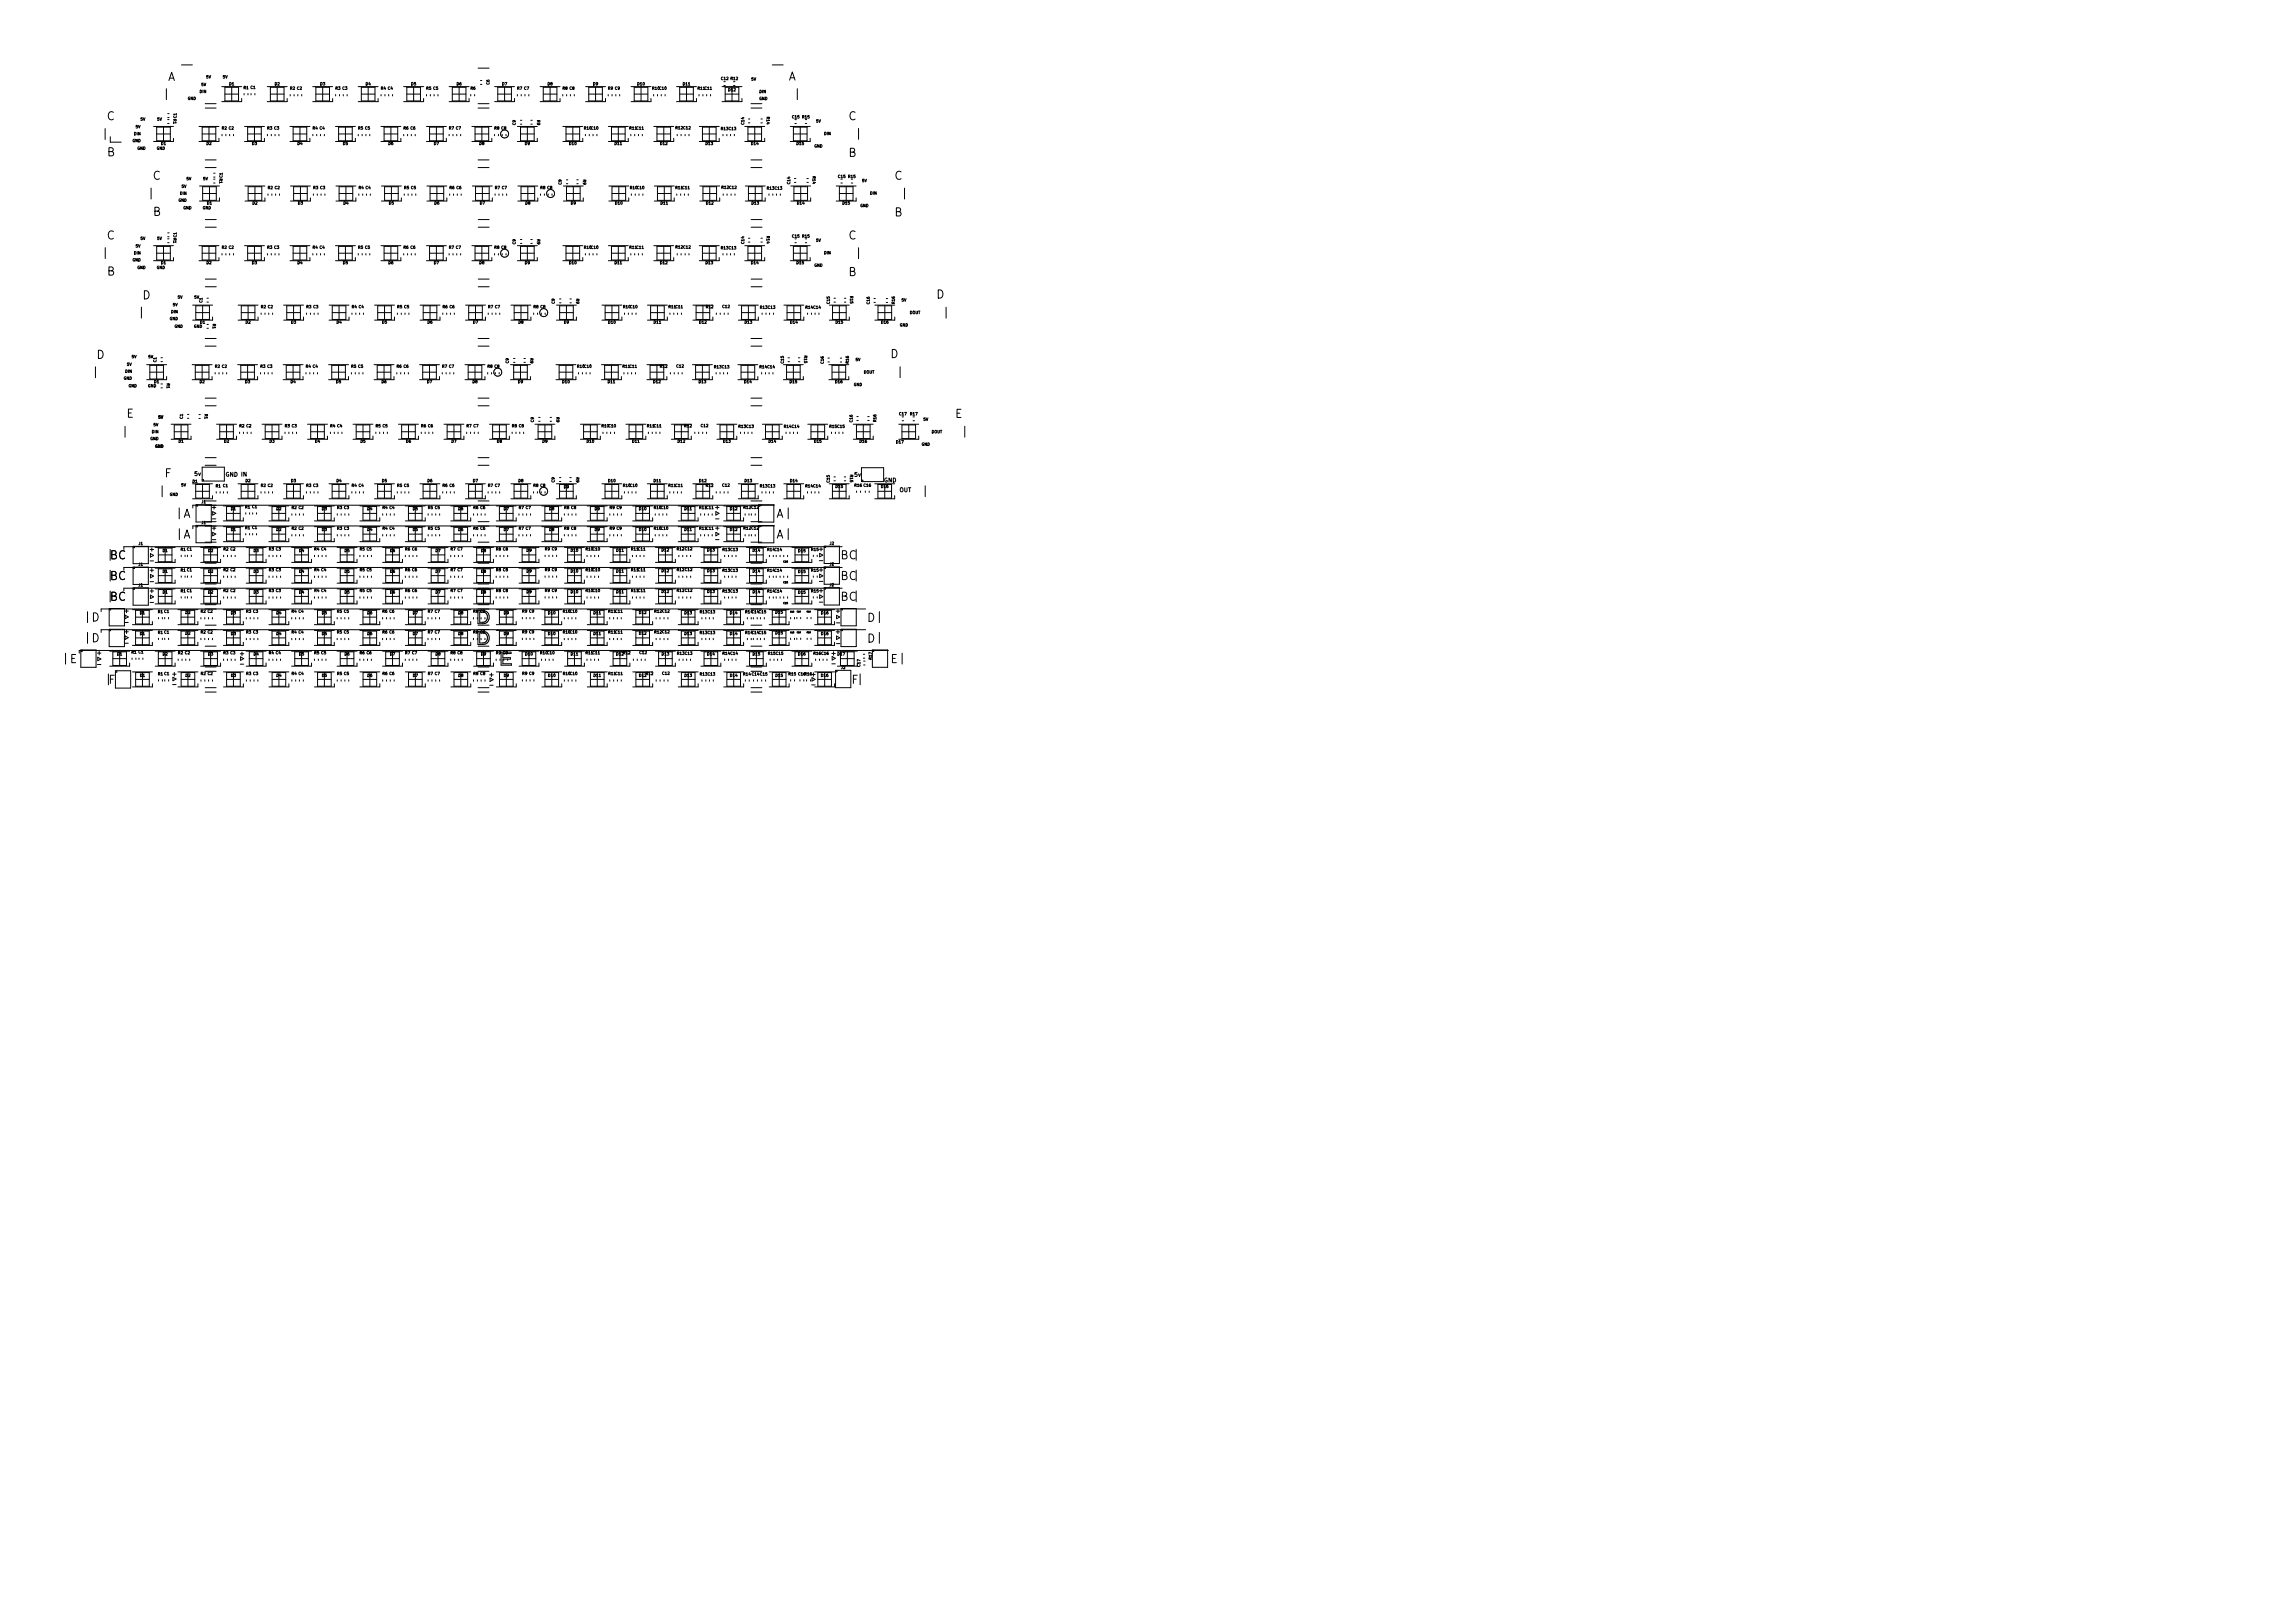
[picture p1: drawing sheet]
<svg xmlns="http://www.w3.org/2000/svg" width="841mm" height="594mm" viewBox="0 0 841 594" stroke-linecap="round" stroke-linejoin="round" font-family="sans-serif">
<defs><g id="words">
<g font-size="4.2">
<text x="61.4" y="29.6">A</text>
<text x="288.8" y="29.5">A</text>
<text x="39.1" y="44">C</text>
<text x="310.9" y="44">C</text>
<text x="39.2" y="57.2">B</text>
<text x="310.9" y="57.4">B</text>
<text x="56" y="65.8">C</text>
<text x="327.8" y="65.8">C</text>
<text x="56.1" y="79">B</text>
<text x="327.8" y="79.3">B</text>
<text x="39.1" y="87.7">C</text>
<text x="310.9" y="87.7">C</text>
<text x="39.2" y="100.9">B</text>
<text x="310.9" y="101.1">B</text>
<text x="52.2" y="109.6">D</text>
<text x="343.1" y="109.3">D</text>
<text x="35.3" y="131.4">D</text>
<text x="326.3" y="131.1">D</text>
<text x="46.3" y="153">E</text>
<text x="350" y="153.1">E</text>
<text x="60.3" y="174.8">F</text>
<text x="67" y="189.6">A</text>
<text x="284.3" y="189.6">A</text>
<text x="67" y="197.2">A</text>
<text x="284.3" y="197.2">A</text>
<text x="40.2" y="204.8">BC</text>
<text x="308" y="204.8">BC</text>
<text x="40.2" y="212.4">BC</text>
<text x="308" y="212.4">BC</text>
<text x="40.2" y="220">BC</text>
<text x="308" y="220">BC</text>
<text x="33.5" y="227.6">D</text>
<text x="317.7" y="227.7">D</text>
<text x="33.5" y="235.2">D</text>
<text x="317.7" y="235.3">D</text>
<text x="25.6" y="242.9">E</text>
<text x="326.3" y="242.9">E</text>
<text x="39.7" y="250.5">F</text>
<text x="312" y="250.5">F</text>
</g>
<g font-size="2.1">
<text x="71.3" y="174.3">5v</text>
<text x="82.6" y="174.6">GND IN</text>
<text x="313.1" y="174.6">5v</text>
<text x="323.9" y="176.7">GND</text>
<text x="329.6" y="180.2">OUT</text>
</g>
<g font-size="1.4">
<text x="75.6" y="28.7">5V</text>
<text x="81.7" y="28.7">5V</text>
<text x="264.3" y="29.3">C12 R12</text>
<text x="275.3" y="29.5">5V</text>
<text x="73.2" y="34">DIN</text>
<text x="73.8" y="31.5">5V</text>
<text x="84" y="31.2">D1</text>
<text x="89.3" y="32.6">R1 C1</text>
<text x="100.7" y="31.2">D2</text>
<text x="106.3" y="32.8">R2 C2</text>
<text x="117.4" y="31.2">D3</text>
<text x="122.9" y="32.8">R3 C3</text>
<text x="134" y="31.2">D4</text>
<text x="139.6" y="32.8">R4 C4</text>
<text x="150.7" y="31.2">D5</text>
<text x="156.2" y="32.8">R5 C5</text>
<text x="167.4" y="31.2">D6</text>
<text x="172.5" y="32.8">R6</text>
<text x="179.4" y="31" transform="rotate(-90 179.4 31)">C6</text>
<text x="184" y="31.2">D7</text>
<text x="189.5" y="32.8">R7 C7</text>
<text x="200.7" y="31.2">D8</text>
<text x="206.2" y="32.8">R8 C8</text>
<text x="217.4" y="31.2">D9</text>
<text x="222.8" y="32.8">R9 C9</text>
<text x="233.6" y="31.2">D10</text>
<text x="239.1" y="32.8">R10C10</text>
<text x="250.3" y="31.2">D11</text>
<text x="255.7" y="32.8">R11C11</text>
<text x="267" y="33.4">D12</text>
<text x="278.3" y="34.1">DIN</text>
<text x="68.8" y="36.6">GND</text>
<text x="278.2" y="36.6">GND</text>
<text x="49.7" y="47">5V</text>
<text x="51.5" y="44.2">5V</text>
<text x="57.6" y="44.2">5V</text>
<text x="63.6" y="43.6" transform="rotate(90 63.6 43.6)">R1</text>
<text x="64.7" y="43.2" transform="rotate(-90 64.7 43.2)">C1</text>
<text x="81.3" y="47.4">R2 C2</text>
<text x="97.9" y="47.4">R3 C3</text>
<text x="114.6" y="47.4">R4 C4</text>
<text x="131.2" y="47.4">R5 C5</text>
<text x="147.9" y="47.4">R6 C6</text>
<text x="164.5" y="47.4">R7 C7</text>
<text x="181.2" y="47.4">R8 C8</text>
<text x="188.9" y="45.8" transform="rotate(-90 188.9 45.8)">C9</text>
<text x="196.8" y="44" transform="rotate(90 196.8 44)">R9</text>
<text x="214.1" y="47.4">R10C10</text>
<text x="230.7" y="47.4">R11C11</text>
<text x="247.6" y="47.3">R12 C12</text>
<text x="264.2" y="47.6">R13 C13</text>
<text x="272.7" y="45.6" transform="rotate(-90 272.7 45.6)">C14</text>
<text x="281" y="42.9" transform="rotate(90 281 42.9)">R14</text>
<text x="290.3" y="43.3">C15</text>
<text x="294" y="43.3">R15</text>
<text x="299.1" y="44.9">5V</text>
<text x="48.5" y="52">GND</text>
<text x="49.1" y="49.5">DIN</text>
<text x="59" y="53.1">D1</text>
<text x="75.7" y="53.1">D2</text>
<text x="92.4" y="53.1">D3</text>
<text x="109" y="53.1">D4</text>
<text x="125.7" y="53.1">D5</text>
<text x="142.4" y="53.1">D6</text>
<text x="159" y="53.1">D7</text>
<text x="175.7" y="53.1">D8</text>
<text x="192.4" y="53.1">D9</text>
<text x="208.6" y="53.1">D10</text>
<text x="225.3" y="53.1">D11</text>
<text x="242" y="53.1">D12</text>
<text x="258.6" y="53.1">D13</text>
<text x="275.3" y="53.1">D14</text>
<text x="292" y="53.1">D15</text>
<text x="302" y="49.4">DIN</text>
<text x="50.3" y="54.8">GND</text>
<text x="57.4" y="54.8">GND</text>
<text x="298.4" y="54">GND</text>
<text x="68.3" y="66">5V</text>
<text x="74.4" y="66">5V</text>
<text x="80.4" y="65.4" transform="rotate(90 80.4 65.4)">R1</text>
<text x="81.5" y="65" transform="rotate(-90 81.5 65)">C1</text>
<text x="213.7" y="65.8" transform="rotate(90 213.7 65.8)">R9</text>
<text x="297.8" y="64.7" transform="rotate(90 297.8 64.7)">R14</text>
<text x="307.2" y="65.2">C15</text>
<text x="310.9" y="65.2">R15</text>
<text x="66" y="71.3">DIN</text>
<text x="66.6" y="68.8">5V</text>
<text x="98.2" y="69.2">R2 C2</text>
<text x="114.8" y="69.2">R3 C3</text>
<text x="131.4" y="69.2">R4 C4</text>
<text x="148.1" y="69.2">R5 C5</text>
<text x="164.7" y="69.2">R6 C6</text>
<text x="181.4" y="69.2">R7 C7</text>
<text x="198" y="69.2">R8 C8</text>
<text x="205.8" y="67.6" transform="rotate(-90 205.8 67.6)">C9</text>
<text x="230.9" y="69.2">R10C10</text>
<text x="247.6" y="69.2">R11C11</text>
<text x="264.5" y="69.1">R12 C12</text>
<text x="281.1" y="69.4">R13 C13</text>
<text x="289.5" y="67.4" transform="rotate(-90 289.5 67.4)">C14</text>
<text x="315.9" y="66.7">5V</text>
<text x="318.9" y="71.2">DIN</text>
<text x="65.4" y="73.9">GND</text>
<text x="67.1" y="76.6">GND</text>
<text x="74.2" y="76.6">GND</text>
<text x="75.9" y="74.9">D1</text>
<text x="92.5" y="74.9">D2</text>
<text x="109.2" y="74.9">D3</text>
<text x="125.9" y="74.9">D4</text>
<text x="142.5" y="74.9">D5</text>
<text x="159.2" y="74.9">D6</text>
<text x="175.9" y="74.9">D7</text>
<text x="192.5" y="74.9">D8</text>
<text x="209.2" y="74.9">D9</text>
<text x="225.5" y="74.9">D10</text>
<text x="242.1" y="74.9">D11</text>
<text x="258.8" y="74.9">D12</text>
<text x="275.5" y="74.9">D13</text>
<text x="292.1" y="74.9">D14</text>
<text x="308.8" y="74.9">D15</text>
<text x="315.2" y="75.8">GND</text>
<text x="51.5" y="87.8">5V</text>
<text x="57.6" y="87.8">5V</text>
<text x="63.6" y="87.3" transform="rotate(90 63.6 87.3)">R1</text>
<text x="64.7" y="86.9" transform="rotate(-90 64.7 86.9)">C1</text>
<text x="188.9" y="89.5" transform="rotate(-90 188.9 89.5)">C9</text>
<text x="196.8" y="87.7" transform="rotate(90 196.8 87.7)">R9</text>
<text x="272.7" y="89.2" transform="rotate(-90 272.7 89.2)">C14</text>
<text x="281" y="86.5" transform="rotate(90 281 86.5)">R14</text>
<text x="290.3" y="87">C15</text>
<text x="294" y="87">R15</text>
<text x="299.1" y="88.5">5V</text>
<text x="48.5" y="95.7">GND</text>
<text x="49.1" y="93.2">DIN</text>
<text x="49.7" y="90.6">5V</text>
<text x="81.3" y="91.1">R2 C2</text>
<text x="97.9" y="91.1">R3 C3</text>
<text x="114.6" y="91.1">R4 C4</text>
<text x="131.2" y="91.1">R5 C5</text>
<text x="147.9" y="91.1">R6 C6</text>
<text x="164.5" y="91.1">R7 C7</text>
<text x="181.2" y="91.1">R8 C8</text>
<text x="214.1" y="91.1">R10C10</text>
<text x="230.7" y="91.1">R11C11</text>
<text x="247.6" y="91">R12 C12</text>
<text x="264.2" y="91.3">R13 C13</text>
<text x="302" y="93.1">DIN</text>
<text x="50.3" y="98.5">GND</text>
<text x="57.4" y="98.5">GND</text>
<text x="59" y="96.7">D1</text>
<text x="75.7" y="96.7">D2</text>
<text x="92.4" y="96.7">D3</text>
<text x="109" y="96.7">D4</text>
<text x="125.7" y="96.7">D5</text>
<text x="142.4" y="96.7">D6</text>
<text x="159" y="96.7">D7</text>
<text x="175.7" y="96.7">D8</text>
<text x="192.4" y="96.7">D9</text>
<text x="208.6" y="96.7">D10</text>
<text x="225.3" y="96.7">D11</text>
<text x="242" y="96.7">D12</text>
<text x="258.6" y="96.7">D13</text>
<text x="275.3" y="96.7">D14</text>
<text x="292" y="96.7">D15</text>
<text x="298.4" y="97.7">GND</text>
<text x="63.3" y="112.2">5V</text>
<text x="65.1" y="109.4">5V</text>
<text x="71.2" y="109.4">5V</text>
<text x="74.1" y="110.8" transform="rotate(-90 74.1 110.8)">C1</text>
<text x="95.6" y="112.9">R2 C2</text>
<text x="112.3" y="112.9">R3 C3</text>
<text x="128.9" y="112.9">R4 C4</text>
<text x="145.6" y="112.9">R5 C5</text>
<text x="162.2" y="112.9">R6 C6</text>
<text x="178.9" y="112.9">R7 C7</text>
<text x="195.5" y="112.9">R8 C8</text>
<text x="203.3" y="111.2" transform="rotate(-90 203.3 111.2)">C9</text>
<text x="211.2" y="109.4" transform="rotate(90 211.2 109.4)">R9</text>
<text x="228.4" y="112.9">R10C10</text>
<text x="245.1" y="112.9">R11C11</text>
<text x="258.8" y="112.9">R12</text>
<text x="264.8" y="112.8">C12</text>
<text x="278.6" y="113.1">R13 C13</text>
<text x="295.2" y="113.1">R14 C14</text>
<text x="304" y="111.2" transform="rotate(-90 304 111.2)">C15</text>
<text x="311.5" y="108.5" transform="rotate(90 311.5 108.5)">R15</text>
<text x="318.7" y="111.3" transform="rotate(-90 318.7 111.3)">C16</text>
<text x="327.9" y="111.2" transform="rotate(-90 327.9 111.2)">R16</text>
<text x="330.4" y="110.4">5V</text>
<text x="62.1" y="117.2">GND</text>
<text x="62.7" y="114.7">DIN</text>
<text x="73.4" y="118.5">D1</text>
<text x="78" y="118.6" transform="rotate(90 78 118.6)">R1</text>
<text x="90" y="118.5">D2</text>
<text x="106.7" y="118.5">D3</text>
<text x="123.4" y="118.5">D4</text>
<text x="140" y="118.5">D5</text>
<text x="156.7" y="118.5">D6</text>
<text x="173.4" y="118.5">D7</text>
<text x="190" y="118.5">D8</text>
<text x="206.7" y="118.5">D9</text>
<text x="223" y="118.5">D10</text>
<text x="239.6" y="118.5">D11</text>
<text x="256.3" y="118.5">D12</text>
<text x="273" y="118.5">D13</text>
<text x="289.6" y="118.5">D14</text>
<text x="306.3" y="118.5">D15</text>
<text x="323" y="118.5">D16</text>
<text x="329.7" y="119.6">GND</text>
<text x="333.3" y="115">DOUT</text>
<text x="63.9" y="120">GND</text>
<text x="71" y="120">GND</text>
<text x="48.3" y="131.2">5V</text>
<text x="54.4" y="131.2">5V</text>
<text x="194.3" y="131.2" transform="rotate(90 194.3 131.2)">R9</text>
<text x="294.7" y="130.3" transform="rotate(90 294.7 130.3)">R15</text>
<text x="45.9" y="136.5">DIN</text>
<text x="46.5" y="134">5V</text>
<text x="57.3" y="132.6" transform="rotate(-90 57.3 132.6)">C1</text>
<text x="78.8" y="134.7">R2 C2</text>
<text x="95.4" y="134.7">R3 C3</text>
<text x="112.1" y="134.7">R4 C4</text>
<text x="128.7" y="134.7">R5 C5</text>
<text x="145.4" y="134.7">R6 C6</text>
<text x="162" y="134.7">R7 C7</text>
<text x="178.7" y="134.7">R8 C8</text>
<text x="186.4" y="133" transform="rotate(-90 186.4 133)">C9</text>
<text x="211.6" y="134.7">R10C10</text>
<text x="228.2" y="134.7">R11C11</text>
<text x="241.9" y="134.7">R12</text>
<text x="247.9" y="134.6">C12</text>
<text x="261.7" y="134.9">R13 C13</text>
<text x="278.4" y="134.9">R14 C14</text>
<text x="287.2" y="133" transform="rotate(-90 287.2 133)">C15</text>
<text x="301.8" y="133.1" transform="rotate(-90 301.8 133.1)">C16</text>
<text x="311" y="133" transform="rotate(-90 311 133)">R16</text>
<text x="313.5" y="132.2">5V</text>
<text x="316.5" y="136.8">DOUT</text>
<text x="45.3" y="139">GND</text>
<text x="47.1" y="141.8">GND</text>
<text x="54.2" y="141.8">GND</text>
<text x="56.5" y="140.3">D1</text>
<text x="61.1" y="140.5" transform="rotate(90 61.1 140.5)">R1</text>
<text x="73.2" y="140.3">D2</text>
<text x="89.8" y="140.3">D3</text>
<text x="106.5" y="140.3">D4</text>
<text x="123.2" y="140.3">D5</text>
<text x="139.8" y="140.3">D6</text>
<text x="156.5" y="140.3">D7</text>
<text x="173.2" y="140.3">D8</text>
<text x="189.8" y="140.3">D9</text>
<text x="206.1" y="140.3">D10</text>
<text x="222.8" y="140.3">D11</text>
<text x="239.5" y="140.3">D12</text>
<text x="256.1" y="140.3">D13</text>
<text x="272.8" y="140.3">D14</text>
<text x="289.5" y="140.3">D15</text>
<text x="306.1" y="140.3">D16</text>
<text x="312.9" y="141.4">GND</text>
<text x="58" y="153.3">5V</text>
<text x="67" y="153.4" transform="rotate(-90 67 153.4)">C1</text>
<text x="75" y="151.7" transform="rotate(90 75 151.7)">R1</text>
<text x="195.6" y="154.6" transform="rotate(-90 195.6 154.6)">C9</text>
<text x="203.9" y="152.8" transform="rotate(90 203.9 152.8)">R9</text>
<text x="312.4" y="154.6" transform="rotate(-90 312.4 154.6)">C16</text>
<text x="321.1" y="154.4" transform="rotate(-90 321.1 154.4)">R16</text>
<text x="329.6" y="152.1">C17</text>
<text x="333.6" y="152.1">R17</text>
<text x="338.4" y="154.1">5V</text>
<text x="55" y="161.2">GND</text>
<text x="55.7" y="158.6">DIN</text>
<text x="56.3" y="156.1">5V</text>
<text x="87.7" y="156.5">R2 C2</text>
<text x="104.4" y="156.5">R3 C3</text>
<text x="121" y="156.5">R4 C4</text>
<text x="137.7" y="156.5">R5 C5</text>
<text x="154.3" y="156.5">R6 C6</text>
<text x="171" y="156.5">R7 C7</text>
<text x="187.6" y="156.5">R8 C8</text>
<text x="220.5" y="156.5">R10C10</text>
<text x="237.2" y="156.5">R11C11</text>
<text x="250.9" y="156.5">R12</text>
<text x="256.9" y="156.4">C12</text>
<text x="270.7" y="156.7">R13 C13</text>
<text x="287.4" y="156.7">R14 C14</text>
<text x="304" y="156.7">R15 C15</text>
<text x="341.3" y="158.7">DOUT</text>
<text x="56.8" y="164">GND</text>
<text x="65.5" y="162.1">D1</text>
<text x="82.1" y="162.1">D2</text>
<text x="98.8" y="162.1">D3</text>
<text x="115.5" y="162.1">D4</text>
<text x="132.1" y="162.1">D5</text>
<text x="148.8" y="162.1">D6</text>
<text x="165.5" y="162.1">D7</text>
<text x="182.1" y="162.1">D8</text>
<text x="198.8" y="162.1">D9</text>
<text x="215.1" y="162.1">D10</text>
<text x="231.7" y="162.1">D11</text>
<text x="248.4" y="162.1">D12</text>
<text x="265.1" y="162.1">D13</text>
<text x="281.7" y="162.1">D14</text>
<text x="298.4" y="162.1">D15</text>
<text x="315.1" y="162.1">D16</text>
<text x="328.5" y="162.4">D17</text>
<text x="337.7" y="163.2">GND</text>
<text x="311.5" y="174" transform="rotate(90 311.5 174)">R15</text>
<text x="66.4" y="178.2">5V</text>
<text x="70.6" y="176.8">D1</text>
<text x="79.1" y="178.5">R1 C1</text>
<text x="90" y="176.6">D2</text>
<text x="95.6" y="178.3">R2 C2</text>
<text x="106.7" y="176.6">D3</text>
<text x="112.2" y="178.3">R3 C3</text>
<text x="123.3" y="176.6">D4</text>
<text x="128.9" y="178.3">R4 C4</text>
<text x="140" y="176.6">D5</text>
<text x="145.5" y="178.3">R5 C5</text>
<text x="156.7" y="176.6">D6</text>
<text x="162.2" y="178.3">R6 C6</text>
<text x="173.3" y="176.6">D7</text>
<text x="178.8" y="178.3">R7 C7</text>
<text x="190" y="176.6">D8</text>
<text x="195.5" y="178.3">R8 C8</text>
<text x="203.2" y="176.7" transform="rotate(-90 203.2 176.7)">C9</text>
<text x="206.7" y="178.8">D9</text>
<text x="211.1" y="174.9" transform="rotate(90 211.1 174.9)">R9</text>
<text x="222.9" y="176.6">D10</text>
<text x="228.4" y="178.3">R10C10</text>
<text x="239.6" y="176.6">D11</text>
<text x="245" y="178.3">R11C11</text>
<text x="256.3" y="176.6">D12</text>
<text x="258.7" y="178.3">R12</text>
<text x="264.7" y="178.2">C12</text>
<text x="272.9" y="176.6">D13</text>
<text x="278.5" y="178.5">R13 C13</text>
<text x="289.6" y="176.6">D14</text>
<text x="295.2" y="178.5">R14 C14</text>
<text x="304" y="176.7" transform="rotate(-90 304 176.7)">C15</text>
<text x="306.3" y="178.7">D15</text>
<text x="313.2" y="178.3">R16 C16</text>
<text x="322.9" y="178.7">D16</text>
<text x="62.2" y="181.6">GND</text>
<text x="73.9" y="184.3">J1</text>
<text x="73.9" y="191.9">J1</text>
<text x="84.6" y="186.8">D1</text>
<text x="89.9" y="186.2">R1 C1</text>
<text x="101.3" y="186.8">D2</text>
<text x="106.9" y="186.4">R2 C2</text>
<text x="118" y="186.8">D3</text>
<text x="123.5" y="186.4">R3 C3</text>
<text x="134.6" y="186.8">D4</text>
<text x="140.2" y="186.4">R4 C4</text>
<text x="151.3" y="186.8">D5</text>
<text x="156.8" y="186.4">R5 C5</text>
<text x="168" y="186.8">D6</text>
<text x="173.5" y="186.4">R6 C6</text>
<text x="184.6" y="186.8">D7</text>
<text x="190.1" y="186.4">R7 C7</text>
<text x="201.3" y="186.8">D8</text>
<text x="206.8" y="186.4">R8 C8</text>
<text x="218" y="186.8">D9</text>
<text x="223.4" y="186.4">R9 C9</text>
<text x="234.2" y="186.8">D10</text>
<text x="239.7" y="186.4">R10C10</text>
<text x="250.9" y="186.8">D11</text>
<text x="256.3" y="186.4">R11C11</text>
<text x="267.6" y="186.8">D12</text>
<text x="272.5" y="186.4">R12 C12</text>
<text x="84.6" y="194.4">D1</text>
<text x="89.9" y="193.8">R1 C1</text>
<text x="101.3" y="194.4">D2</text>
<text x="106.9" y="194">R2 C2</text>
<text x="118" y="194.4">D3</text>
<text x="123.5" y="194">R3 C3</text>
<text x="134.6" y="194.4">D4</text>
<text x="140.2" y="194">R4 C4</text>
<text x="151.3" y="194.4">D5</text>
<text x="156.8" y="194">R5 C5</text>
<text x="168" y="194.4">D6</text>
<text x="173.5" y="194">R6 C6</text>
<text x="184.6" y="194.4">D7</text>
<text x="190.1" y="194">R7 C7</text>
<text x="201.3" y="194.4">D8</text>
<text x="206.8" y="194">R8 C8</text>
<text x="218" y="194.4">D9</text>
<text x="223.4" y="194">R9 C9</text>
<text x="234.2" y="194.4">D10</text>
<text x="239.7" y="194">R10C10</text>
<text x="250.9" y="194.4">D11</text>
<text x="256.3" y="194">R11C11</text>
<text x="267.6" y="194.4">D12</text>
<text x="272.5" y="194">R12 C12</text>
<text x="50.8" y="199.6">J1</text>
<text x="59.6" y="202.2">D1</text>
<text x="66.2" y="201.7">R1 C1</text>
<text x="76.3" y="202.2">D2</text>
<text x="81.9" y="201.6">R2 C2</text>
<text x="93" y="202.2">D3</text>
<text x="98.5" y="201.6">R3 C3</text>
<text x="109.6" y="202.2">D4</text>
<text x="115.2" y="201.6">R4 C4</text>
<text x="126.3" y="202.2">D5</text>
<text x="131.8" y="201.6">R5 C5</text>
<text x="143" y="202.2">D6</text>
<text x="148.5" y="201.6">R6 C6</text>
<text x="159.6" y="202.2">D7</text>
<text x="165.1" y="201.6">R7 C7</text>
<text x="176.3" y="202.2">D8</text>
<text x="181.8" y="201.6">R8 C8</text>
<text x="193" y="202.1">D9</text>
<text x="199.7" y="201.6">R9 C9</text>
<text x="209.2" y="202.1">D10</text>
<text x="214.7" y="201.6">R10C10</text>
<text x="225.9" y="202.1">D11</text>
<text x="231.3" y="201.6">R11C11</text>
<text x="242.5" y="201.9">D12</text>
<text x="248.1" y="201.6">R12 C12</text>
<text x="259.3" y="201.9">D13</text>
<text x="264.8" y="201.8">R13 C13</text>
<text x="275.9" y="202.1">D14</text>
<text x="281.3" y="201.8">R14C14</text>
<text x="292.6" y="202.2">D15</text>
<text x="297.4" y="201.8">R15</text>
<text x="304" y="199.5">J2</text>
<text x="50.8" y="207.2">J1</text>
<text x="59.6" y="209.8">D1</text>
<text x="66.2" y="209.3">R1 C1</text>
<text x="76.3" y="209.8">D2</text>
<text x="81.9" y="209.2">R2 C2</text>
<text x="93" y="209.8">D3</text>
<text x="98.5" y="209.2">R3 C3</text>
<text x="109.6" y="209.8">D4</text>
<text x="115.2" y="209.2">R4 C4</text>
<text x="126.3" y="209.8">D5</text>
<text x="131.8" y="209.2">R5 C5</text>
<text x="143" y="209.8">D6</text>
<text x="148.5" y="209.2">R6 C6</text>
<text x="159.6" y="209.8">D7</text>
<text x="165.1" y="209.2">R7 C7</text>
<text x="176.3" y="209.8">D8</text>
<text x="181.8" y="209.2">R8 C8</text>
<text x="193" y="209.7">D9</text>
<text x="199.7" y="209.2">R9 C9</text>
<text x="209.2" y="209.7">D10</text>
<text x="214.7" y="209.2">R10C10</text>
<text x="225.9" y="209.7">D11</text>
<text x="231.3" y="209.2">R11C11</text>
<text x="242.5" y="209.5">D12</text>
<text x="248.1" y="209.2">R12 C12</text>
<text x="259.3" y="209.5">D13</text>
<text x="264.8" y="209.4">R13 C13</text>
<text x="275.9" y="209.7">D14</text>
<text x="281.3" y="209.4">R14C14</text>
<text x="292.6" y="209.8">D15</text>
<text x="297.4" y="209.4">R15</text>
<text x="304" y="207.1">J2</text>
<text x="50.8" y="214.8">J1</text>
<text x="304" y="214.7">J2</text>
<text x="59.6" y="217.4">D1</text>
<text x="66.2" y="216.9">R1 C1</text>
<text x="76.3" y="217.4">D2</text>
<text x="81.9" y="216.8">R2 C2</text>
<text x="93" y="217.4">D3</text>
<text x="98.5" y="216.8">R3 C3</text>
<text x="109.6" y="217.4">D4</text>
<text x="115.2" y="216.8">R4 C4</text>
<text x="126.3" y="217.4">D5</text>
<text x="131.8" y="216.8">R5 C5</text>
<text x="143" y="217.4">D6</text>
<text x="148.5" y="216.8">R6 C6</text>
<text x="159.6" y="217.4">D7</text>
<text x="165.1" y="216.8">R7 C7</text>
<text x="176.3" y="217.4">D8</text>
<text x="181.8" y="216.8">R8 C8</text>
<text x="193" y="217.3">D9</text>
<text x="199.7" y="216.8">R9 C9</text>
<text x="209.2" y="217.3">D10</text>
<text x="214.7" y="216.8">R10C10</text>
<text x="225.9" y="217.3">D11</text>
<text x="231.3" y="216.8">R11C11</text>
<text x="242.5" y="217.1">D12</text>
<text x="248.1" y="216.8">R12 C12</text>
<text x="259.3" y="217.1">D13</text>
<text x="264.8" y="217">R13 C13</text>
<text x="275.9" y="217.3">D14</text>
<text x="281.3" y="217">R14C14</text>
<text x="292.6" y="217.4">D15</text>
<text x="297.4" y="217">R15</text>
<text x="51.3" y="225">D1</text>
<text x="57.9" y="224.5">R1 C1</text>
<text x="68" y="224.8">D2</text>
<text x="73.6" y="224.4">R2 C2</text>
<text x="84.6" y="225">D3</text>
<text x="90.2" y="224.4">R3 C3</text>
<text x="101.3" y="225">D4</text>
<text x="106.9" y="224.4">R4 C4</text>
<text x="118" y="225">D5</text>
<text x="123.5" y="224.4">R5 C5</text>
<text x="134.6" y="225">D6</text>
<text x="140.2" y="224.4">R6 C6</text>
<text x="151.3" y="225">D7</text>
<text x="156.8" y="224.4">R7 C7</text>
<text x="168" y="225">D8</text>
<text x="173.4" y="224.4">R8</text>
<text x="176" y="224.4">C8</text>
<text x="184.6" y="225">D9</text>
<text x="191.4" y="224.4">R9 C9</text>
<text x="200.9" y="225">D10</text>
<text x="206.4" y="224.4">R10C10</text>
<text x="217.6" y="225">D11</text>
<text x="223" y="224.4">R11C11</text>
<text x="234.2" y="224.8">D12</text>
<text x="239.9" y="224.4">R12 C12</text>
<text x="250.9" y="225">D13</text>
<text x="256.5" y="224.6">R13 C13</text>
<text x="267.6" y="225">D14</text>
<text x="273.2" y="224.6">R14C14C15</text>
<text x="284.2" y="224.7">D15</text>
<text x="301" y="225">D16</text>
<text x="51.3" y="232.6">D1</text>
<text x="57.9" y="232.1">R1 C1</text>
<text x="68" y="232.4">D2</text>
<text x="73.6" y="232">R2 C2</text>
<text x="84.6" y="232.6">D3</text>
<text x="90.2" y="232">R3 C3</text>
<text x="101.3" y="232.6">D4</text>
<text x="106.9" y="232">R4 C4</text>
<text x="118" y="232.6">D5</text>
<text x="123.5" y="232">R5 C5</text>
<text x="134.6" y="232.6">D6</text>
<text x="140.2" y="232">R6 C6</text>
<text x="151.3" y="232.6">D7</text>
<text x="156.8" y="232">R7 C7</text>
<text x="168" y="232.6">D8</text>
<text x="173.4" y="232">R8</text>
<text x="176" y="232">C8</text>
<text x="184.6" y="232.6">D9</text>
<text x="191.4" y="232">R9 C9</text>
<text x="200.9" y="232.6">D10</text>
<text x="206.4" y="232">R10C10</text>
<text x="217.6" y="232.6">D11</text>
<text x="223" y="232">R11C11</text>
<text x="234.2" y="232.4">D12</text>
<text x="239.9" y="232">R12 C12</text>
<text x="250.9" y="232.6">D13</text>
<text x="256.5" y="232.2">R13 C13</text>
<text x="267.6" y="232.6">D14</text>
<text x="273.2" y="232.2">R14C14C15</text>
<text x="284.2" y="232.3">D15</text>
<text x="301" y="232.6">D16</text>
<text x="48.2" y="239.4">R1 C1</text>
<text x="65.2" y="239.6">R2 C2</text>
<text x="81.9" y="239.6">R3 C3</text>
<text x="98.5" y="239.6">R4 C4</text>
<text x="115.2" y="239.6">R5 C5</text>
<text x="131.8" y="239.6">R6 C6</text>
<text x="148.5" y="239.6">R7 C7</text>
<text x="165.1" y="239.6">R8 C8</text>
<text x="181.8" y="239.6">R9</text>
<text x="184.3" y="239.6">C9</text>
<text x="198" y="239.6">R10C10</text>
<text x="214.7" y="239.6">R11C11</text>
<text x="228.4" y="239.6">R12</text>
<text x="234.4" y="239.5">C12</text>
<text x="248.2" y="239.8">R13 C13</text>
<text x="264.8" y="239.8">R14 C14</text>
<text x="281.5" y="239.8">R15 C15</text>
<text x="298.2" y="239.8">R16 C16</text>
<text x="43" y="240">D1</text>
<text x="59.6" y="240">D2</text>
<text x="76.3" y="240">D3</text>
<text x="93" y="240">D4</text>
<text x="109.6" y="240">D5</text>
<text x="126.3" y="240">D6</text>
<text x="143" y="240">D7</text>
<text x="159.6" y="240">D8</text>
<text x="176.3" y="240">D9</text>
<text x="192.6" y="240">D10</text>
<text x="209.2" y="240">D11</text>
<text x="225.9" y="240">D12</text>
<text x="242.6" y="240">D13</text>
<text x="259.2" y="240">D14</text>
<text x="275.9" y="240">D15</text>
<text x="292.6" y="240">D16</text>
<text x="307" y="240">D17</text>
<text x="308.2" y="245">J2</text>
<text x="315.2" y="244.1" transform="rotate(-90 315.2 244.1)">C17</text>
<text x="319.5" y="241.5" transform="rotate(-90 319.5 241.5)">R17</text>
<text x="51.3" y="247.9">D1</text>
<text x="57.9" y="247.3">R1 C1</text>
<text x="68" y="247.9">D2</text>
<text x="73.6" y="247.2">R2 C2</text>
<text x="84.6" y="247.9">D3</text>
<text x="90.2" y="247.2">R3 C3</text>
<text x="101.3" y="247.9">D4</text>
<text x="106.9" y="247.2">R4 C4</text>
<text x="118" y="247.9">D5</text>
<text x="123.5" y="247.2">R5 C5</text>
<text x="134.6" y="247.9">D6</text>
<text x="140.2" y="247.2">R6 C6</text>
<text x="151.3" y="247.9">D7</text>
<text x="156.8" y="247.2">R7 C7</text>
<text x="168" y="247.9">D8</text>
<text x="173.5" y="247.2">R8 C8</text>
<text x="184.6" y="247.9">D9</text>
<text x="191.4" y="247.2">R9 C9</text>
<text x="200.9" y="247.9">D10</text>
<text x="206.4" y="247.2">R10C10</text>
<text x="217.6" y="247.9">D11</text>
<text x="223" y="247.2">R11C11</text>
<text x="234.3" y="247.9">D12</text>
<text x="236.7" y="247.2">R12</text>
<text x="242.7" y="247.1">C12</text>
<text x="250.9" y="247.9">D13</text>
<text x="256.5" y="247.4">R13 C13</text>
<text x="267.6" y="247.9">D14</text>
<text x="272.4" y="247.4">R14 C14 C15</text>
<text x="284.3" y="247.9">D15</text>
<text x="289" y="247.4">R15</text>
<text x="292.6" y="247.4">C16R16</text>
<text x="300.9" y="247.9">D16</text>
</g>
<g font-size=".8">
<text x="287.1" y="206">C15</text>
<text x="287.1" y="213.6">C15</text>
<text x="287.1" y="221.2">C15</text>
</g>
<g font-size=".7">
<text x="289.7" y="224.3">R15</text>
<text x="292.1" y="224.3">C16</text>
<text x="295.7" y="224.3">R16</text>
<text x="289.7" y="231.9">R15</text>
<text x="292.1" y="231.9">C16</text>
<text x="295.7" y="231.9">R16</text>
</g>
</g></defs>
<g fill="none" stroke="#000" stroke-width=".37">
<path d="M61 32.5v4M66.5 23.8h4M75.2 38h4M75.2 39.6h4M81.3 31.7h7.3M82.4 34.5h5M82.4 32h5v5h-5zM84.9 32v5M88.6 36.1v1.1h-7.3M89.5 34.2v.6M90.9 34.2v.6M92 34.2v.6"/>
<path d="M93.4 34.2v.6M97.9 31.7h7.3M99.1 34.5h5M99.1 32h5v5h-5zM101.6 32v5M105.2 36.1v1.1h-7.3M106.4 34.6v.5M107.8 34.6v.5M109.1 34.6v.5M110.6 34.6v.5M114.6 31.7h7.3M115.7 34.5h5"/>
<path d="M115.7 32h5v5h-5zM118.2 32v5M121.9 36.1v1.1h-7.3M123 34.6v.5M124.4 34.6v.5M125.8 34.6v.5M127.2 34.6v.5M131.3 31.7h7.3M132.4 34.5h5M132.4 32h5v5h-5zM134.9 32v5M138.6 36.1v1.1h-7.3"/>
<path d="M139.6 34.6v.5M141.1 34.6v.5M142.4 34.6v.5M143.9 34.6v.5M147.9 31.7h7.3M149.1 34.5h5M149.1 32h5v5h-5zM151.6 32v5M155.2 36.1v1.1h-7.3M156.3 34.6v.5M157.7 34.6v.5M159.1 34.6v.5"/>
<path d="M160.5 34.6v.5M164.6 31.7h7.3M165.7 34.5h5M165.7 32h5v5h-5zM168.2 32v5M171.9 36.1v1.1h-7.3M172.5 34.6v.5M173.9 34.6v.5M175.2 38h4M175.2 39.6h4M175.2 25h4M176.1 30.9h.5"/>
<path d="M176.1 29.5h.5M181.3 31.7h7.3M182.4 34.5h5M182.4 32h5v5h-5zM184.9 32v5M188.6 36.1v1.1h-7.3M189.6 34.6v.5M191 34.6v.5M192.4 34.6v.5M193.8 34.6v.5M197.9 31.7h7.3M199.1 34.5h5"/>
<path d="M199.1 32h5v5h-5zM201.6 32v5M205.2 36.1v1.1h-7.3M206.2 34.6v.5M207.7 34.6v.5M209 34.6v.5M210.4 34.6v.5M214.6 31.7h7.3M215.7 34.5h5M215.7 32h5v5h-5zM218.2 32v5M221.9 36.1v1.1h-7.3"/>
<path d="M222.9 34.6v.5M224.3 34.6v.5M225.7 34.6v.5M227.1 34.6v.5M231.3 31.7h7.3M232.4 34.5h5M232.4 32h5v5h-5zM234.9 32v5M238.6 36.1v1.1h-7.3M239.5 34.6v.5M240.9 34.6v.5M242.3 34.6v.5"/>
<path d="M243.7 34.6v.5M247.9 31.7h7.3M249.1 34.5h5M249.1 32h5v5h-5zM251.6 32v5M255.2 36.1v1.1h-7.3M256.2 34.6v.5M257.6 34.6v.5M259 34.6v.5M260.4 34.6v.5M264.6 31.7h7.3M265.3 31.3h.5"/>
<path d="M265.3 29.9h.5M265.7 34.5h5M265.7 32h5v5h-5zM268.2 32v5M268.8 31.3h.5M268.8 29.9h.5M271.9 36.1v1.1h-7.3M275.2 38h4M275.2 39.6h4M283 23.8h4M292.2 32.5v4M38.5 47.1v4"/>
<path d="M40.4 50.1v2h4M56.3 46.3h7.3M57.4 46.6h5v5h-5zM57.4 49.1h5M59.9 46.6v5M61.4 43.8h.5M61.4 45.2h.5M61.5 43h.5M61.5 41.6h.5M63.6 50.7v1.1h-7.3M72.9 46.3h7.3M74.1 46.6h5v5h-5z"/>
<path d="M74.1 49.1h5M75.2 58.6h4M76.6 46.6v5M80.2 50.7v1.1h-7.3M81.4 49.2v.5M82.8 49.2v.5M84.2 49.2v.5M85.6 49.2v.5M89.6 46.3h7.3M90.8 46.6h5v5h-5zM90.8 49.1h5M93.3 46.6v5"/>
<path d="M96.9 50.7v1.1h-7.3M98 49.2v.5M99.4 49.2v.5M100.8 49.2v.5M102.2 49.2v.5M106.3 46.3h7.3M107.4 46.6h5v5h-5zM107.4 49.1h5M109.9 46.6v5M113.6 50.7v1.1h-7.3M114.6 49.2v.5M116.1 49.2v.5"/>
<path d="M117.4 49.2v.5M118.9 49.2v.5M122.9 46.3h7.3M124.1 46.6h5v5h-5zM124.1 49.1h5M126.6 46.6v5M130.2 50.7v1.1h-7.3M131.3 49.2v.5M132.7 49.2v.5M134.1 49.2v.5M135.5 49.2v.5M139.6 46.3h7.3"/>
<path d="M140.8 46.6h5v5h-5zM140.8 49.1h5M143.3 46.6v5M146.9 50.7v1.1h-7.3M147.9 49.2v.5M149.4 49.2v.5M150.7 49.2v.5M152.2 49.2v.5M156.3 46.3h7.3M157.4 46.6h5v5h-5zM157.4 49.1h5M159.9 46.6v5"/>
<path d="M163.6 50.7v1.1h-7.3M164.6 49.2v.5M166 49.2v.5M167.4 49.2v.5M168.8 49.2v.5M172.9 46.3h7.3M174.1 46.6h5v5h-5zM174.1 49.1h5M175.2 58.6h4M176.6 46.6v5M180.2 50.7v1.1h-7.3M181.2 49.2v.5"/>
<path d="M182.7 49.2v.5M184 49.2v.5M184.1 47.9a1.47 1.47 0 0 0-.3 2.2 1.47 1.47 0 0 0 2.2 0 1.47 1.47 0 0 0-.2-2.2M185.4 49.2v.5M189.6 46.3h7.3M190.7 44.1h.5M190.7 45.5h.5M190.8 46.6h5v5h-5zM190.8 49.1h5M193.3 46.6v5M194.5 44.1h.5M194.5 45.5h.5"/>
<path d="M196.9 50.7v1.1h-7.3M206.3 46.3h7.3M207.4 46.6h5v5h-5zM207.4 49.1h5M209.9 46.6v5M213.6 50.7v1.1h-7.3M214.5 49.2v.5M215.9 49.2v.5M217.3 49.2v.5M218.7 49.2v.5M222.9 46.3h7.3M224.1 46.6h5v5h-5z"/>
<path d="M224.1 49.1h5M226.6 46.6v5M230.2 50.7v1.1h-7.3M231.2 49.2v.5M232.6 49.2v.5M234 49.2v.5M235.4 49.2v.5M239.6 46.3h7.3M240.8 46.6h5v5h-5zM240.8 49.1h5M243.3 46.6v5M246.9 50.7v1.1h-7.3"/>
<path d="M248.2 49.2v.5M249.6 49.2v.5M251.1 49.2v.5M252.5 49.2v.5M256.3 46.3h7.3M257.4 46.6h5v5h-5zM257.4 49.1h5M259.9 46.6v5M263.6 50.7v1.1h-7.3M264.9 49.2v.5M266.4 49.2v.5M267.7 49.2v.5"/>
<path d="M269.1 49.2v.5M272.9 46.3h7.3M274.1 46.6h5v5h-5zM274.1 49.1h5M274.3 43.6h.5M274.3 45h.5M275.2 58.6h4M276.6 46.6v5M278.9 43.6h.5M278.9 45h.5M280.2 50.7v1.1h-7.3M289.6 46.3h7.3"/>
<path d="M290.8 46.6h5v5h-5zM290.8 49.1h5M291.3 45.2h.5M293.3 46.6v5M295.1 45.2h.5M296.9 50.7v1.1h-7.3M314.6 47v4M55.4 68.9v4M73.1 68.1h7.3M74.3 68.4h5v5h-5zM74.3 70.9h5M75.2 61.4h4"/>
<path d="M76.8 68.4v5M78.3 67h.5M78.3 65.6h.5M78.3 63.4h.5M78.3 64.9h.5M80.4 72.5v1.1h-7.3M89.8 68.1h7.3M90.9 68.4h5v5h-5zM90.9 70.9h5M93.4 68.4v5M97.1 72.5v1.1h-7.3M98.2 71v.5"/>
<path d="M99.6 71v.5M101 71v.5M102.4 71v.5M106.4 68.1h7.3M107.6 68.4h5v5h-5zM107.6 70.9h5M110.1 68.4v5M113.7 72.5v1.1h-7.3M114.9 71v.5M116.3 71v.5M117.6 71v.5M119.1 71v.5"/>
<path d="M123.1 68.1h7.3M124.3 68.4h5v5h-5zM124.3 70.9h5M126.8 68.4v5M130.4 72.5v1.1h-7.3M131.5 71v.5M132.9 71v.5M134.3 71v.5M135.7 71v.5M139.8 68.1h7.3M140.9 68.4h5v5h-5zM140.9 70.9h5"/>
<path d="M143.4 68.4v5M147.1 72.5v1.1h-7.3M148.1 71v.5M149.6 71v.5M150.9 71v.5M152.4 71v.5M156.4 68.1h7.3M157.6 68.4h5v5h-5zM157.6 70.9h5M160.1 68.4v5M163.7 72.5v1.1h-7.3M164.8 71v.5"/>
<path d="M166.2 71v.5M167.6 71v.5M169 71v.5M173.1 68.1h7.3M174.3 68.4h5v5h-5zM174.3 70.9h5M175.2 61.4h4M176.8 68.4v5M180.4 72.5v1.1h-7.3M181.4 71v.5M182.9 71v.5M184.2 71v.5"/>
<path d="M185.6 71v.5M189.8 68.1h7.3M190.9 68.4h5v5h-5zM190.9 70.9h5M193.4 68.4v5M197.1 72.5v1.1h-7.3M198.1 71v.5M199.5 71v.5M200.9 71v.5M200.9 69.7a1.47 1.47 0 0 0-.2 2.2 1.47 1.47 0 0 0 2.2 0 1.47 1.47 0 0 0-.3-2.2M202.3 71v.5M206.4 68.1h7.3"/>
<path d="M207.6 67.3h.5M207.6 65.9h.5M207.6 68.4h5v5h-5zM207.6 70.9h5M210.1 68.4v5M211.4 67.3h.5M211.4 65.9h.5M213.7 72.5v1.1h-7.3M223.1 68.1h7.3M224.3 68.4h5v5h-5zM224.3 70.9h5M226.8 68.4v5"/>
<path d="M230.4 72.5v1.1h-7.3M231.4 71v.5M232.8 71v.5M234.2 71v.5M235.6 71v.5M239.8 68.1h7.3M240.9 68.4h5v5h-5zM240.9 70.9h5M243.4 68.4v5M247.1 72.5v1.1h-7.3M248 71v.5M249.4 71v.5"/>
<path d="M250.8 71v.5M252.2 71v.5M256.4 68.1h7.3M257.6 68.4h5v5h-5zM257.6 70.9h5M260.1 68.4v5M263.7 72.5v1.1h-7.3M265 71v.5M266.4 71v.5M267.9 71v.5M269.3 71v.5M273.1 68.1h7.3"/>
<path d="M274.3 68.4h5v5h-5zM274.3 70.9h5M275.2 61.4h4M276.8 68.4v5M280.4 72.5v1.1h-7.3M281.8 71v.5M283.2 71v.5M284.5 71v.5M286 71v.5M289.8 68.1h7.3M290.9 68.4h5v5h-5zM290.9 70.9h5"/>
<path d="M291.1 66.8h.5M291.1 65.4h.5M293.4 68.4v5M295.7 66.8h.5M295.7 65.4h.5M297.1 72.5v1.1h-7.3M306.4 68.1h7.3M307.6 68.4h5v5h-5zM307.6 70.9h5M308.1 67h.6M310.1 68.4v5M312 67h.5"/>
<path d="M313.7 72.5v1.1h-7.3M331.5 68.9v4M38.6 90.7v4M56.3 90h7.3M57.4 90.2h5v5h-5zM57.4 92.7h5M59.9 90.2v5M61.4 88.9h.5M61.4 87.5h.5M61.5 85.3h.5M61.5 86.7h.5M63.6 94.3v1.2h-7.3"/>
<path d="M72.9 90h7.3M74.1 90.2h5v5h-5zM74.1 92.7h5M75.3 80.4h4M75.3 83.2h4M76.6 90.2v5M80.2 94.3v1.2h-7.3M81.4 92.9v.5M82.8 92.9v.5M84.2 92.9v.5M85.6 92.9v.5M89.6 90h7.3"/>
<path d="M90.8 90.2h5v5h-5zM90.8 92.7h5M93.3 90.2v5M96.9 94.3v1.2h-7.3M98 92.9v.5M99.4 92.9v.5M100.8 92.9v.5M102.2 92.9v.5M106.3 90h7.3M107.4 90.2h5v5h-5zM107.4 92.7h5M109.9 90.2v5"/>
<path d="M113.6 94.3v1.2h-7.3M114.6 92.9v.5M116.1 92.9v.5M117.4 92.9v.5M118.9 92.9v.5M122.9 90h7.3M124.1 90.2h5v5h-5zM124.1 92.7h5M126.6 90.2v5M130.2 94.3v1.2h-7.3M131.3 92.9v.5M132.7 92.9v.5"/>
<path d="M134.1 92.9v.5M135.5 92.9v.5M139.6 90h7.3M140.8 90.2h5v5h-5zM140.8 92.7h5M143.3 90.2v5M146.9 94.3v1.2h-7.3M147.9 92.9v.5M149.4 92.9v.5M150.7 92.9v.5M152.2 92.9v.5M156.3 90h7.3"/>
<path d="M157.4 90.2h5v5h-5zM157.4 92.7h5M159.9 90.2v5M163.6 94.3v1.2h-7.3M164.6 92.9v.5M166 92.9v.5M167.4 92.9v.5M168.8 92.9v.5M172.9 90h7.3M174.1 90.2h5v5h-5zM174.1 92.7h5M175.3 80.4h4"/>
<path d="M175.3 83.2h4M176.6 90.2v5M180.2 94.3v1.2h-7.3M181.2 92.9v.5M182.7 92.9v.5M184 92.9v.5M184.1 91.5a1.47 1.47 0 0 0-.3 2.2 1.47 1.47 0 0 0 2.2 0 1.47 1.47 0 0 0-.2-2.2M185.4 92.9v.5M189.6 90h7.3M190.7 89.1h.5M190.7 87.7h.5M190.8 90.2h5v5h-5z"/>
<path d="M190.8 92.7h5M193.3 90.2v5M194.5 89.1h.5M194.5 87.7h.5M196.9 94.3v1.2h-7.3M206.3 90h7.3M207.4 90.2h5v5h-5zM207.4 92.7h5M209.9 90.2v5M213.6 94.3v1.2h-7.3M214.5 92.9v.5M215.9 92.9v.5"/>
<path d="M217.3 92.9v.5M218.7 92.9v.5M222.9 90h7.3M224.1 90.2h5v5h-5zM224.1 92.7h5M226.6 90.2v5M230.2 94.3v1.2h-7.3M231.2 92.9v.5M232.6 92.9v.5M234 92.9v.5M235.4 92.9v.5M239.6 90h7.3"/>
<path d="M240.8 90.2h5v5h-5zM240.8 92.7h5M243.3 90.2v5M246.9 94.3v1.2h-7.3M248.2 92.9v.5M249.6 92.9v.5M251.1 92.9v.5M252.5 92.9v.5M256.3 90h7.3M257.4 90.2h5v5h-5zM257.4 92.7h5M259.9 90.2v5"/>
<path d="M263.6 94.3v1.2h-7.3M264.9 92.9v.5M266.4 92.9v.5M267.7 92.9v.5M269.1 92.9v.5M272.9 90h7.3M274.1 90.2h5v5h-5zM274.1 92.7h5M274.3 88.7h.5M274.3 87.2h.5M275.2 80.4h4.1M275.2 83.2h4.1"/>
<path d="M276.6 90.2v5M278.9 88.7h.5M278.9 87.2h.5M280.2 94.3v1.2h-7.3M289.6 90h7.3M290.8 90.2h5v5h-5zM290.8 92.7h5M291.3 88.9h.5M293.3 90.2v5M295.1 88.9h.5M296.9 94.3v1.2h-7.3M314.6 90.7v4"/>
<path d="M51.8 112.5v4M70.6 111.8h7.3M71.8 112h5v5h-5zM71.8 114.5h5M74.3 112v5M75.3 102.2h4M75.3 105h4M75.8 110.6h.6M75.8 109.2h.6M75.8 118.8h.6M77.9 116.1v1.2h-7.3M87.3 111.8h7.3"/>
<path d="M88.4 112h5v5h-5zM88.4 114.5h5M90.9 112v5M94.6 116.1v1.2h-7.3M95.7 114.7v.5M97.1 114.7v.5M98.5 114.7v.5M99.9 114.7v.5M103.9 111.8h7.3M105.1 112h5v5h-5zM105.1 114.5h5M107.6 112v5"/>
<path d="M111.2 116.1v1.2h-7.3M112.3 114.7v.5M113.8 114.7v.5M115.1 114.7v.5M116.5 114.7v.5M120.6 111.8h7.3M121.8 112h5v5h-5zM121.8 114.5h5M124.3 112v5M127.9 116.1v1.2h-7.3M129 114.7v.5M130.4 114.7v.5"/>
<path d="M131.8 114.7v.5M133.2 114.7v.5M137.3 111.8h7.3M138.4 112h5v5h-5zM138.4 114.5h5M140.9 112v5M144.6 116.1v1.2h-7.3M145.6 114.7v.5M147 114.7v.5M148.4 114.7v.5M149.8 114.7v.5M153.9 111.8h7.3"/>
<path d="M155.1 112h5v5h-5zM155.1 114.5h5M157.6 112v5M161.2 116.1v1.2h-7.3M162.3 114.7v.5M163.7 114.7v.5M165.1 114.7v.5M166.5 114.7v.5M170.6 111.8h7.3M171.8 112h5v5h-5zM171.8 114.5h5M174.3 112v5"/>
<path d="M175.3 102.2h4M175.3 105h4M177.9 116.1v1.2h-7.3M178.9 114.7v.5M180.3 114.7v.5M181.7 114.7v.5M183.1 114.7v.5M187.3 111.8h7.3M188.4 112h5v5h-5zM188.4 114.5h5M190.9 112v5M194.6 116.1v1.2h-7.3"/>
<path d="M195.6 114.7v.5M197 114.7v.5M198.4 114.7v.5M198.4 113.3a1.47 1.47 0 0 0-.2 2.2 1.47 1.47 0 0 0 2.1 0 1.47 1.47 0 0 0-.2-2.2M199.8 114.7v.5M203.9 111.8h7.3M205 110.9h.6M205 109.5h.6M205.1 112h5v5h-5zM205.1 114.5h5M207.6 112v5M208.9 110.9h.5"/>
<path d="M208.9 109.5h.5M211.2 116.1v1.2h-7.3M220.6 111.8h7.3M221.8 112h5v5h-5zM221.8 114.5h5M224.3 112v5M227.9 116.1v1.2h-7.3M228.9 114.7v.5M230.3 114.7v.5M231.7 114.7v.5M233.1 114.7v.5M237.3 111.8h7.3"/>
<path d="M238.4 112h5v5h-5zM238.4 114.5h5M240.9 112v5M244.6 116.1v1.2h-7.3M245.5 114.7v.5M246.9 114.7v.5M248.3 114.7v.5M249.7 114.7v.5M253.9 111.8h7.3M255.1 112h5v5h-5zM255.1 114.5h5M257.6 112v5"/>
<path d="M261.2 116.1v1.2h-7.3M262.5 114.7v.5M263.9 114.7v.5M265.4 114.7v.5M266.8 114.7v.5M270.6 111.8h7.3M271.7 112h5.1v5h-5.1zM271.8 114.5h5M274.3 112v5M275.2 102.2h4.1M275.2 105h4.1M277.9 116.1v1.2h-7.3"/>
<path d="M279.3 114.7v.5M280.7 114.7v.5M282 114.7v.5M283.4 114.7v.5M287.3 111.8h7.3M288.4 112h5v5h-5zM288.4 114.5h5M290.9 112v5M294.6 116.1v1.2h-7.3M295.9 114.7v.5M297.4 114.7v.5M298.7 114.7v.5"/>
<path d="M300.1 114.7v.5M303.9 111.8h7.3M305.1 112h5v5h-5zM305.1 114.5h5M305.6 110.7h.6M305.6 109.2h.6M307.6 112v5M309.4 110.7h.6M309.4 109.2h.6M311.2 116.1v1.2h-7.3M320.3 110.8h.5M320.3 109.3h.5"/>
<path d="M320.6 111.8h7.3M321.7 112h5.1v5h-5.1zM321.8 114.5h5M324.3 112v5M324.8 110.8h.5M324.8 109.4h.5M327.9 116.1v1.2h-7.3M346.7 112.5v4M35 134.3v4M53.8 133.6h7.3M54.9 133.8h5v5h-5zM54.9 136.3h5"/>
<path d="M57.4 133.8v5M59 132.5h.5M59 131h.5M61.1 137.9v1.2h-7.3M70.4 133.6h7.3M71.6 133.8h5v5h-5zM71.6 136.3h5M74.1 133.8v5M75.2 124h4M75.2 126.8h4M75.8 120.2h.6M77.7 137.9v1.2h-7.3"/>
<path d="M78.8 136.5v.5M80.3 136.5v.5M81.6 136.5v.5M83.1 136.5v.5M87.1 133.6h7.3M88.2 133.8h5v5h-5zM88.2 136.3h5M90.7 133.8v5M94.4 137.9v1.2h-7.3M95.5 136.5v.5M96.9 136.5v.5M98.3 136.5v.5"/>
<path d="M99.7 136.5v.5M103.8 133.6h7.3M104.9 133.8h5v5h-5zM104.9 136.3h5M107.4 133.8v5M111.1 137.9v1.2h-7.3M112.1 136.5v.5M113.6 136.5v.5M114.9 136.5v.5M116.3 136.5v.5M120.4 133.6h7.3M121.6 133.8h5v5h-5z"/>
<path d="M121.6 136.3h5M124.1 133.8v5M127.7 137.9v1.2h-7.3M128.8 136.5v.5M130.2 136.5v.5M131.6 136.5v.5M133 136.5v.5M137.1 133.6h7.3M138.2 133.8h5v5h-5zM138.2 136.3h5M140.7 133.8v5M144.4 137.9v1.2h-7.3"/>
<path d="M145.4 136.5v.5M146.8 136.5v.5M148.2 136.5v.5M149.6 136.5v.5M153.7 133.6h7.3M154.9 133.8h5v5h-5zM154.9 136.3h5M157.4 133.8v5M161 137.9v1.2h-7.3M162.1 136.5v.5M163.5 136.5v.5M164.9 136.5v.5"/>
<path d="M166.3 136.5v.5M170.4 133.6h7.3M171.6 133.8h5v5h-5zM171.6 136.3h5M174.1 133.8v5M175.2 124h4M175.2 126.8h4M177.7 137.9v1.2h-7.3M178.7 136.5v.5M180.1 136.5v.5M181.5 136.5v.5M181.5 135.1a1.47 1.47 0 0 0-.2 2.2 1.47 1.47 0 0 0 2.2 0 1.47 1.47 0 0 0-.2-2.2"/>
<path d="M182.9 136.5v.5M187.1 133.6h7.3M188.2 132.7h.5M188.2 131.3h.5M188.2 133.8h5v5h-5zM188.2 136.3h5M190.7 133.8v5M192 132.7h.5M192 131.3h.5M194.4 137.9v1.2h-7.3M203.7 133.6h7.3M204.9 133.8h5v5h-5z"/>
<path d="M204.9 136.3h5M207.4 133.8v5M211 137.9v1.2h-7.3M212 136.5v.5M213.4 136.5v.5M214.8 136.5v.5M216.2 136.5v.5M220.4 133.6h7.3M221.6 133.8h5v5h-5zM221.6 136.3h5M224.1 133.8v5M227.7 137.9v1.2h-7.3"/>
<path d="M228.7 136.5v.5M230.1 136.5v.5M231.5 136.5v.5M232.9 136.5v.5M237.1 133.6h7.3M238.2 133.8h5v5h-5zM238.2 136.3h5M240.7 133.8v5M244.4 137.9v1.2h-7.3M245.7 136.5v.5M247.1 136.5v.5M248.6 136.5v.5"/>
<path d="M250 136.5v.5M253.7 133.6h7.3M254.9 133.8h5v5h-5zM254.9 136.3h5M257.4 133.8v5M261 137.9v1.2h-7.3M262.4 136.5v.5M263.9 136.5v.5M265.2 136.5v.5M266.6 136.5v.5M270.4 133.6h7.3M271.6 133.8h5v5h-5z"/>
<path d="M271.6 136.3h5M274.1 133.8v5M275.2 124h4M275.2 126.8h4M277.7 137.9v1.2h-7.3M279.1 136.5v.5M280.5 136.5v.5M281.8 136.5v.5M283.3 136.5v.5M287.1 133.6h7.3M288.2 133.8h5v5h-5zM288.2 136.3h5"/>
<path d="M288.8 132.5h.5M288.8 131.1h.5M290.7 133.8v5M292.6 132.5h.5M292.6 131.1h.5M294.4 137.9v1.2h-7.3M303.4 132.6h.5M303.4 131.2h.5M303.7 133.6h7.3M304.9 133.8h5v5h-5zM304.9 136.3h5M307.4 133.8v5"/>
<path d="M307.9 132.6h.5M307.9 131.2h.5M311 137.9v1.2h-7.3M329.8 134.3v4M45.8 156.1v4M59 142.1h.5M59 140.6h.5M62.7 155.4h7.3M63.9 158.1h5M63.9 155.6h5v5h-5zM66.4 155.6v5M68.7 151.8h.5"/>
<path d="M68.7 153.2h.5M70 159.7v1.2h-7.3M72.9 153.3h.5M72.9 151.8h.5M75.2 145.8h4M75.2 148.6h4M79.4 155.4h7.3M80.5 158.1h5M80.5 155.6h5v5h-5zM83 155.6v5M86.7 159.7v1.2h-7.3M87.8 158.3v.5"/>
<path d="M89.2 158.3v.5M90.6 158.3v.5M92 158.3v.5M96 155.4h7.3M97.2 158.1h5M97.2 155.6h5v5h-5zM99.7 155.6v5M103.3 159.7v1.2h-7.3M104.4 158.3v.5M105.9 158.3v.5M107.2 158.3v.5M108.7 158.3v.5"/>
<path d="M112.7 155.4h7.3M113.9 158.1h5M113.9 155.6h5v5h-5zM116.4 155.6v5M120 159.7v1.2h-7.3M121.1 158.3v.5M122.5 158.3v.5M123.9 158.3v.5M125.3 158.3v.5M129.4 155.4h7.3M130.5 158.1h5M130.5 155.6h5v5h-5z"/>
<path d="M133 155.6v5M136.7 159.7v1.2h-7.3M137.7 158.3v.5M139.2 158.3v.5M140.5 158.3v.5M141.9 158.3v.5M146 155.4h7.3M147.2 158.1h5M147.2 155.6h5v5h-5zM149.7 155.6v5M153.3 159.7v1.2h-7.3M154.4 158.3v.5"/>
<path d="M155.8 158.3v.5M157.2 158.3v.5M158.6 158.3v.5M162.7 155.4h7.3M163.9 158.1h5M163.9 155.6h5v5h-5zM166.4 155.6v5M170 159.7v1.2h-7.3M171 158.3v.5M172.4 158.3v.5M173.8 158.3v.5M175.2 145.8h4"/>
<path d="M175.2 148.6h4M175.2 158.3v.5M179.4 155.4h7.3M180.5 158.1h5M180.5 155.6h5v5h-5zM183 155.6v5M186.7 159.7v1.2h-7.3M187.7 158.3v.5M189.1 158.3v.5M190.5 158.3v.5M191.9 158.3v.5M196 155.4h7.3"/>
<path d="M197.2 158.1h5M197.2 155.6h5v5h-5zM197.4 154.3h.5M197.4 152.9h.5M199.7 155.6v5M201.6 154.3h.5M201.6 152.9h.5M203.3 159.7v1.2h-7.3M212.7 155.4h7.3M213.9 158.1h5M213.9 155.6h5v5h-5zM216.4 155.6v5"/>
<path d="M220 159.7v1.2h-7.3M221 158.3v.5M222.4 158.3v.5M223.8 158.3v.5M225.2 158.3v.5M229.4 155.4h7.3M230.5 158.1h5M230.5 155.6h5v5h-5zM233 155.6v5M236.7 159.7v1.2h-7.3M237.6 158.3v.5M239 158.3v.5"/>
<path d="M240.4 158.3v.5M241.8 158.3v.5M246 155.4h7.3M247.2 158.1h5M247.2 155.6h5v5h-5zM249.7 155.6v5M253.3 159.7v1.2h-7.3M254.6 158.3v.5M256 158.3v.5M257.5 158.3v.5M258.9 158.3v.5M262.7 155.4h7.3"/>
<path d="M263.9 158.1h5M263.9 155.6h5v5h-5zM266.4 155.6v5M270 159.7v1.2h-7.3M271.4 158.3v.5M272.8 158.3v.5M274.1 158.3v.5M275.2 145.8h4M275.2 148.6h4M275.5 158.3v.5M279.4 155.4h7.3M280.5 158.1h5"/>
<path d="M280.5 155.6h5v5h-5zM283 155.6v5M286.7 159.7v1.2h-7.3M288.1 158.3v.5M289.5 158.3v.5M290.8 158.3v.5M292.2 158.3v.5M296 155.4h7.3M297.2 155.6h5v5h-5zM297.2 158.1h5M299.7 155.6v5M303.3 159.7v1.2h-7.3"/>
<path d="M304.7 158.3v.5M306.1 158.3v.5M307.5 158.3v.5M308.9 158.3v.5M312.7 155.4h7.3M313.9 155.6h5v5h-5zM313.9 158.1h5M314 154h.5M314 152.6h.5M316.4 155.6v5M318 154h.5M318 152.6h.5"/>
<path d="M320 159.7v1.2h-7.3M329.4 155.4h7.3M330.5 155.6h5v5h-5zM330.5 158.1h5M330.6 154.1h.5M330.6 152.7h.5M333 155.6v5M334.6 154.1h.5M334.6 152.7h.5M336.7 159.7v1.2h-7.3M353.6 156.1v4M59.4 177.9v4"/>
<path d="M70.6 177.2h7.3M71.7 177.4h5v5h-5zM71.7 179.9h5M74.1 171.1h8.1v5.1h-8.1zM74.1 175.7h.5v.5M74.2 177.4v5M75.2 167.6h4M75.2 170.4h4M87.2 177.2h7.3M88.4 177.4h5v5h-5zM88.4 179.9h5M90.9 177.4v5"/>
<path d="M103.9 177.2h7.3M105.1 177.4h5v5h-5zM105.1 179.9h5M107.6 177.4v5M120.6 177.2h7.3M121.7 177.4h5v5h-5zM121.7 179.9h5M124.2 177.4v5M137.2 177.2h7.3M138.4 177.4h5v5h-5zM138.4 179.9h5M140.9 177.4v5"/>
<path d="M153.9 177.2h7.3M155.1 177.4h5v5h-5zM155.1 179.9h5M157.6 177.4v5M170.6 177.2h7.3M171.7 177.4h5v5h-5zM171.7 179.9h5M174.2 177.4v5M175.2 167.6h4M175.2 170.4h4M187.2 177.2h7.3M188.4 177.4h5v5h-5z"/>
<path d="M188.4 179.9h5M190.9 177.4v5M198.4 178.7a1.47 1.47 0 0 0-.3 2.2 1.47 1.47 0 0 0 2.2 0 1.47 1.47 0 0 0-.2-2.2M203.9 177.2h7.3M205 176.3h.5M205 174.9h.5M205.1 177.4h5v5h-5zM205.1 179.9h5M207.6 177.4v5M208.8 176.3h.5M208.8 174.9h.5M220.6 177.2h7.3"/>
<path d="M221.7 177.4h5v5h-5zM221.7 179.9h5M224.2 177.4v5M237.2 177.2h7.3M238.4 177.4h5v5h-5zM238.4 179.9h5M240.9 177.4v5M253.9 177.2h7.3M255.1 177.4h5v5h-5zM255.1 179.9h5M257.6 177.4v5M270.6 177.2h7.3"/>
<path d="M271.7 177.4h5v5h-5zM271.7 179.9h5M274.2 177.4v5M275.2 167.6h4M275.2 170.4h4M287.2 177.2h7.3M288.4 177.4h5v5h-5zM288.4 179.9h5M290.9 177.4v5M303.9 177.2h7.3M305.1 177.4h5v5h-5zM305.1 179.9h5"/>
<path d="M305.6 174.7h.5M305.6 176.1h.5M307.6 177.4v5M309.4 174.7h.5M309.4 176.1h.5M313.9 179.8v.6M315.3 179.8v.6M315.7 171.3h8.1v5.1h-8.1zM315.7 175.9h.5v.5M317.1 179.8v.6M318.5 179.8v.6M320.6 177.2h7.3"/>
<path d="M321.7 177.4h5v5h-5zM321.7 179.9h5M324.2 177.4v5M339 177.9v4M71.8 192.4h5.6v6.4h-5.6zM71.8 184.8h5.6v6.4h-5.6zM72.3 184.8v.5h-.5M72.3 192.4v.5h-.5M75.2 198.6h4M75.2 191.1h4M75.2 183.5h4M77.8 197.6h1.3"/>
<path d="M77.8 193.5h1.3M77.8 190.1h1.3M77.8 185.9h1.3M77.9 181.5v1.2h-7.3M77.9 187.4l1.2 .6-1.2 .7zM77.9 195l1.2 .6-1.2 .7zM78.4 185.2v1.3M78.4 192.8v1.3M79.3 180.1v.5M80.7 180.1v.5M81.9 192.9h7.3M81.9 185.3h7.3"/>
<path d="M81.9 180.1v.5M83 185.5h5v5h-5zM83 193.1h5v5h-5zM83 195.6h5M83 188h5M83.3 180.1v.5M85.5 185.5v5M85.5 193.1v5M89.2 189.6v1.2h-7.3M89.2 197.2v1.2h-7.3M90.1 187.8v.5M90.1 195.4v.5"/>
<path d="M91.5 187.8v.5M91.5 195.4v.5M92.6 187.8v.5M92.6 195.4v.5M94 187.8v.5M94 195.4v.5M94.5 181.5v1.2h-7.3M95.7 180.1v.5M97.1 180.1v.5M98.4 180.1v.5M98.5 192.9h7.3M98.5 185.3h7.3"/>
<path d="M99.7 185.5h5v5h-5zM99.7 193.1h5v5h-5zM99.7 195.6h5M99.7 188h5M99.9 180.1v.5M102.2 185.5v5M102.2 193.1v5M105.8 189.6v1.2h-7.3M105.8 197.2v1.2h-7.3M107 188.2v.5M107 195.8v.5M108.4 188.2v.5"/>
<path d="M108.4 195.8v.5M109.7 188.2v.5M109.7 195.8v.5M111.2 188.2v.5M111.2 195.8v.5M111.2 181.5v1.2h-7.3M112.3 180.1v.5M113.7 180.1v.5M115.1 180.1v.5M115.2 192.9h7.3M115.2 185.3h7.3M116.3 185.5h5v5h-5z"/>
<path d="M116.3 193.1h5v5h-5zM116.3 195.6h5M116.3 188h5M116.5 180.1v.5M118.8 185.5v5M118.8 193.1v5M122.5 189.6v1.2h-7.3M122.5 197.2v1.2h-7.3M123.6 188.2v.5M123.6 195.8v.5M125 188.2v.5M125 195.8v.5"/>
<path d="M126.4 188.2v.5M126.4 195.8v.5M127.8 188.2v.5M127.8 195.8v.5M127.9 181.5v1.2h-7.3M128.9 180.1v.5M130.4 180.1v.5M131.7 180.1v.5M131.9 192.9h7.3M131.9 185.3h7.3M133 185.5h5v5h-5zM133 193.1h5v5h-5z"/>
<path d="M133 195.6h5M133 188h5M133.2 180.1v.5M135.5 185.5v5M135.5 193.1v5M139.2 189.6v1.2h-7.3M139.2 197.2v1.2h-7.3M140.2 188.2v.5M140.2 195.8v.5M141.7 188.2v.5M141.7 195.8v.5M143 188.2v.5"/>
<path d="M143 195.8v.5M144.5 188.2v.5M144.5 195.8v.5M144.5 181.5v1.2h-7.3M145.6 180.1v.5M147 180.1v.5M148.4 180.1v.5M148.5 192.9h7.3M148.5 185.3h7.3M149.7 185.5h5v5h-5zM149.7 193.1h5v5h-5zM149.7 195.6h5"/>
<path d="M149.7 188h5M149.8 180.1v.5M152.2 185.5v5M152.2 193.1v5M155.8 189.6v1.2h-7.3M155.8 197.2v1.2h-7.3M156.9 188.2v.5M156.9 195.8v.5M158.3 188.2v.5M158.3 195.8v.5M159.7 188.2v.5M159.7 195.8v.5"/>
<path d="M161.1 188.2v.5M161.1 195.8v.5M161.2 181.5v1.2h-7.3M162.2 180.1v.5M163.7 180.1v.5M165 180.1v.5M165.2 192.9h7.3M165.2 185.3h7.3M166.3 185.5h5v5h-5zM166.3 193.1h5v5h-5zM166.3 195.6h5M166.3 188h5"/>
<path d="M166.5 180.1v.5M168.8 185.5v5M168.8 193.1v5M172.5 189.6v1.2h-7.3M172.5 197.2v1.2h-7.3M173.5 188.2v.5M173.5 195.8v.5M175 188.2v.5M175 195.8v.5M175.2 198.6h4M175.2 191.1h4M175.2 183.5h4"/>
<path d="M176.3 188.2v.5M176.3 195.8v.5M177.8 188.2v.5M177.8 195.8v.5M177.9 181.5v1.2h-7.3M178.9 180.1v.5M180.3 180.1v.5M181.7 180.1v.5M181.9 192.9h7.3M181.9 185.3h7.3M183 185.5h5v5h-5zM183 193.1h5v5h-5z"/>
<path d="M183 195.6h5M183 188h5M183.1 180.1v.5M185.5 185.5v5M185.5 193.1v5M189.2 189.6v1.2h-7.3M189.2 197.2v1.2h-7.3M190.2 188.2v.5M190.2 195.8v.5M191.6 188.2v.5M191.6 195.8v.5M193 188.2v.5"/>
<path d="M193 195.8v.5M194.4 188.2v.5M194.4 195.8v.5M194.5 181.5v1.2h-7.3M195.5 180.1v.5M197 180.1v.5M198.3 180.1v.5M198.5 192.9h7.3M198.5 185.3h7.3M199.7 185.5h5v5h-5zM199.7 193.1h5v5h-5zM199.7 195.6h5"/>
<path d="M199.7 188h5M199.7 180.1v.5M202.2 185.5v5M202.2 193.1v5M205.8 189.6v1.2h-7.3M205.8 197.2v1.2h-7.3M206.8 188.2v.5M206.8 195.8v.5M208.3 188.2v.5M208.3 195.8v.5M209.6 188.2v.5M209.6 195.8v.5"/>
<path d="M211 188.2v.5M211 195.8v.5M211.2 181.5v1.2h-7.3M215.2 192.9h7.3M215.2 185.3h7.3M216.3 185.5h5v5h-5zM216.3 193.1h5v5h-5zM216.3 195.6h5M216.3 188h5M218.8 185.5v5M218.8 193.1v5M222.5 189.6v1.2h-7.3"/>
<path d="M222.5 197.2v1.2h-7.3M223.5 188.2v.5M223.5 195.8v.5M224.9 188.2v.5M224.9 195.8v.5M226.3 188.2v.5M226.3 195.8v.5M227.7 188.2v.5M227.7 195.8v.5M227.9 181.5v1.2h-7.3M228.8 180.1v.5M230.2 180.1v.5"/>
<path d="M231.6 180.1v.5M231.9 192.9h7.3M231.9 185.3h7.3M233 185.5h5v5h-5zM233 193.1h5v5h-5zM233 195.6h5M233 188h5M233 180.1v.5M235.5 185.5v5M235.5 193.1v5M239.2 197.2v1.2h-7.3M239.2 189.6v1.2h-7.3"/>
<path d="M240.1 188.2v.5M240.1 195.8v.5M241.5 188.2v.5M241.5 195.8v.5M242.9 188.2v.5M242.9 195.8v.5M244.3 188.2v.5M244.3 195.8v.5M244.5 181.5v1.2h-7.3M245.5 180.1v.5M246.9 180.1v.5M248.3 180.1v.5"/>
<path d="M248.5 192.9h7.3M248.5 185.3h7.3M249.7 185.5h5v5h-5zM249.7 193.1h5v5h-5zM249.7 195.6h5M249.7 188h5M249.7 180.1v.5M252.2 185.5v5M252.2 193.1v5M255.8 189.6v1.2h-7.3M255.8 197.2v1.2h-7.3M256.8 188.2v.5"/>
<path d="M256.8 195.8v.5M258.2 188.2v.5M258.2 195.8v.5M259.6 188.2v.5M259.6 195.8v.5M261 188.2v.5M261 195.8v.5M261.2 181.5v1.2h-7.3M262.2 197.6h1.3M262.2 193.5h1.3M262.2 190.1h1.3M262.2 185.9h1.3"/>
<path d="M262.3 195l1.2 .6-1.2 .7zM262.3 187.4l1.2 .6-1.2 .7zM262.5 180.1v.5M262.8 185.2v1.3M262.8 192.8v1.3M263.9 180.1v.5M265.2 192.9h7.3M265.2 185.3h7.3M265.4 180.1v.5M266.3 185.5h5v5h-5zM266.3 193.1h5v5h-5zM266.3 195.6h5"/>
<path d="M266.3 188h5M266.8 180.1v.5M268.8 185.5v5M268.8 193.1v5M272.5 189.6v1.2h-7.3M272.5 197.2v1.2h-7.3M273.1 188.2v.5M273.1 195.8v.5M274.5 188.2v.5M274.5 195.8v.5M275.2 198.6h4M275.2 191.1h4"/>
<path d="M275.2 183.5h4M275.3 188.2v.5M275.3 195.8v.5M276.8 188.2v.5M276.8 195.8v.5M277.9 181.5v1.2h-7.3M278 192.5h5.6v6.3h-5.6zM278 184.9h5.6v6.3h-5.6zM278.5 192.5v.5h-.5M278.5 184.9v.5h-.5M279.2 180.1v.5M280.7 180.1v.5"/>
<path d="M282 180.1v.5M283.4 180.1v.5M283.8 192.6h-213.1v1.1M283.8 185h-213.1v1.1M288.8 186v4M288.8 193.6v4M294.5 181.5v1.2h-7.3M295.9 180.1v.5M297.3 180.1v.5M298.7 180.1v.5M300.1 180.1v.5M311.2 181.5v1.2h-7.3"/>
<path d="M327.9 181.5v1.2h-7.3M48.8 215.3h5.6v6.4h-5.6zM48.8 200.1h5.6v6.4h-5.6zM48.8 207.7h5.6v6.4h-5.6zM49.3 200.1v.5h-.5M49.3 207.7v.5h-.5M49.3 215.3v.5h-.5M55 216.5h1.3M55 213h1.3M55 208.9h1.3M55 205.4h1.3M55 201.3h1.3"/>
<path d="M55.1 202.8l1.2 .6-1.2 .6zM55.1 210.4l1.2 .6-1.2 .6zM55.1 218l1.2 .6-1.2 .6zM55.6 200.6v1.3M55.6 208.2v1.3M55.6 215.8v1.3M56.9 215.7h7.3M56.9 208.1h7.3M56.9 200.5h7.3M58 200.7h5v5h-5zM58 208.3h5v5h-5zM58 215.9h5v5h-5z"/>
<path d="M58 218.4h5M58 210.8h5M58 203.2h5M60.5 200.7v5M60.5 208.3v5M60.5 215.9v5M64.2 204.8v1.2h-7.3M64.2 212.4v1.2h-7.3M66.4 203.3v.6M66.4 210.9v.6M66.4 218.5v.6M67.8 203.3v.6"/>
<path d="M67.8 210.9v.6M67.8 218.5v.6M68.7 203.3v.6M68.7 210.9v.6M68.7 218.5v.6M70.1 203.3v.6M70.1 210.9v.6M70.1 218.5v.6M73.5 215.7h7.3M73.5 208.1h7.3M73.5 200.5h7.3M74.7 200.7h5v5h-5z"/>
<path d="M74.7 208.3h5v5h-5zM74.7 215.9h5v5h-5zM74.7 218.4h5M74.7 210.8h5M74.7 203.2h5M75.2 213.9h4M75.2 206.3h4M75.2 200.2h4M77.2 200.7v5M77.2 208.3v5M77.2 215.9v5M80.8 204.8v1.2h-7.3"/>
<path d="M80.8 212.4v1.2h-7.3M82 203.4v.5M82 211v.5M82 218.6v.5M83.4 203.4v.5M83.4 211v.5M83.4 218.6v.5M84.8 203.4v.5M84.8 211v.5M84.8 218.6v.5M86.2 203.4v.5M86.2 211v.5"/>
<path d="M86.2 218.6v.5M90.2 215.7h7.3M90.2 208.1h7.3M90.2 200.5h7.3M91.4 200.7h5v5h-5zM91.4 208.3h5v5h-5zM91.4 215.9h5v5h-5zM91.4 218.4h5M91.4 210.8h5M91.4 203.2h5M93.9 200.7v5M93.9 208.3v5"/>
<path d="M93.9 215.9v5M97.5 204.8v1.2h-7.3M97.5 212.4v1.2h-7.3M98.6 203.4v.5M98.6 211v.5M98.6 218.6v.5M100 203.4v.5M100 211v.5M100 218.6v.5M101.4 203.4v.5M101.4 211v.5M101.4 218.6v.5"/>
<path d="M102.8 203.4v.5M102.8 211v.5M102.8 218.6v.5M106.9 215.7h7.3M106.9 208.1h7.3M106.9 200.5h7.3M108 200.7h5v5h-5zM108 208.3h5v5h-5zM108 215.9h5v5h-5zM108 218.4h5M108 210.8h5M108 203.2h5"/>
<path d="M110.5 200.7v5M110.5 208.3v5M110.5 215.9v5M114.2 204.8v1.2h-7.3M114.2 212.4v1.2h-7.3M115.2 203.4v.5M115.2 211v.5M115.2 218.6v.5M116.7 203.4v.5M116.7 211v.5M116.7 218.6v.5M118 203.4v.5"/>
<path d="M118 211v.5M118 218.6v.5M119.5 203.4v.5M119.5 211v.5M119.5 218.6v.5M123.5 215.7h7.3M123.5 208.1h7.3M123.5 200.5h7.3M124.7 200.7h5v5h-5zM124.7 208.3h5v5h-5zM124.7 215.9h5v5h-5zM124.7 218.4h5"/>
<path d="M124.7 210.8h5M124.7 203.2h5M127.2 200.7v5M127.2 208.3v5M127.2 215.9v5M130.8 204.8v1.2h-7.3M130.8 212.4v1.2h-7.3M131.9 203.4v.5M131.9 211v.5M131.9 218.6v.5M133.3 203.4v.5M133.3 211v.5"/>
<path d="M133.3 218.6v.5M134.7 203.4v.5M134.7 211v.5M134.7 218.6v.5M136.1 203.4v.5M136.1 211v.5M136.1 218.6v.5M140.2 215.7h7.3M140.2 208.1h7.3M140.2 200.5h7.3M141.3 200.7h5v5h-5zM141.3 208.3h5v5h-5z"/>
<path d="M141.3 215.9h5v5h-5zM141.4 218.4h5M141.4 210.8h5M141.4 203.2h5M143.9 200.7v5M143.9 208.3v5M143.9 215.9v5M147.5 204.8v1.2h-7.3M147.5 212.4v1.2h-7.3M148.5 203.4v.5M148.5 211v.5M148.5 218.6v.5"/>
<path d="M150 203.4v.5M150 211v.5M150 218.6v.5M151.3 203.4v.5M151.3 211v.5M151.3 218.6v.5M152.8 203.4v.5M152.8 211v.5M152.8 218.6v.5M156.9 215.7h7.3M156.9 208.1h7.3M156.9 200.5h7.3"/>
<path d="M158 200.7h5v5h-5zM158 208.3h5v5h-5zM158 215.9h5v5h-5zM158 218.4h5M158 210.8h5M158 203.2h5M160.5 200.7v5M160.5 208.3v5M160.5 215.9v5M164.2 204.8v1.2h-7.3M164.2 212.4v1.2h-7.3M165.2 203.4v.5"/>
<path d="M165.2 211v.5M165.2 218.6v.5M166.6 203.4v.5M166.6 211v.5M166.6 218.6v.5M168 203.4v.5M168 211v.5M168 218.6v.5M169.4 203.4v.5M169.4 211v.5M169.4 218.6v.5M173.5 215.7h7.3"/>
<path d="M173.5 208.1h7.3M173.5 200.5h7.3M174.7 200.7h5v5h-5zM174.7 208.3h5v5h-5zM174.7 215.9h5v5h-5zM174.7 218.4h5M174.7 210.8h5M174.7 203.2h5M175.2 213.9h4M175.2 206.3h4M175.2 200.2h4M177.2 200.7v5"/>
<path d="M177.2 208.3v5M177.2 215.9v5M180.8 204.8v1.2h-7.3M180.8 212.4v1.2h-7.3M181.8 203.4v.5M181.8 211v.5M181.8 218.6v.5M183.3 203.4v.5M183.3 211v.5M183.3 218.6v.5M184.6 203.4v.5M184.6 211v.5"/>
<path d="M184.6 218.6v.5M186 203.4v.5M186 211v.5M186 218.6v.5M190.2 215.7h7.3M190.2 208.1h7.3M190.2 200.5h7.3M191.3 200.7h5v5h-5zM191.3 208.3h5v5h-5zM191.3 215.9h5v5h-5zM191.4 218.4h5M191.4 210.8h5"/>
<path d="M191.4 203.2h5M193.9 200.7v5M193.9 208.3v5M193.9 215.9v5M197.5 204.8v1.2h-7.3M197.5 212.4v1.2h-7.3M199.8 203.3v.6M199.8 210.9v.6M199.8 218.5v.6M201.2 203.3v.6M201.2 210.9v.6M201.2 218.5v.6"/>
<path d="M202.5 203.3v.6M202.5 210.9v.6M202.5 218.5v.6M204 203.3v.6M204 210.9v.6M204 218.5v.6M206.9 215.7h7.3M206.9 208.1h7.3M206.9 200.5h7.3M208 200.7h5v5h-5zM208 208.3h5v5h-5zM208 215.9h5v5h-5z"/>
<path d="M208 218.4h5M208 210.8h5M208 203.2h5M210.5 200.7v5M210.5 208.3v5M210.5 215.9v5M214.2 204.8v1.2h-7.3M214.2 212.4v1.2h-7.3M215.1 203.4v.5M215.1 211v.5M215.1 218.6v.5M216.5 203.4v.5"/>
<path d="M216.5 211v.5M216.5 218.6v.5M217.9 203.4v.5M217.9 211v.5M217.9 218.6v.5M219.3 203.4v.5M219.3 211v.5M219.3 218.6v.5M223.5 215.7h7.3M223.5 208.1h7.3M223.5 200.5h7.3M224.7 200.7h5v5h-5z"/>
<path d="M224.7 208.3h5v5h-5zM224.7 215.9h5v5h-5zM224.7 218.4h5M224.7 210.8h5M224.7 203.2h5M227.2 200.7v5M227.2 208.3v5M227.2 215.9v5M230.8 204.8v1.2h-7.3M230.8 212.4v1.2h-7.3M231.8 203.4v.5M231.8 211v.5"/>
<path d="M231.8 218.6v.5M233.2 203.4v.5M233.2 211v.5M233.2 218.6v.5M234.6 203.4v.5M234.6 211v.5M234.6 218.6v.5M236 203.4v.5M236 211v.5M236 218.6v.5M240.2 215.7h7.3M240.2 208.1h7.3"/>
<path d="M240.2 200.5h7.3M241.3 200.7h5v5h-5zM241.3 208.3h5v5h-5zM241.3 215.9h5v5h-5zM241.4 218.4h5M241.4 210.8h5M241.4 203.2h5M243.9 200.7v5M243.9 208.3v5M243.9 215.9v5M247.5 204.8v1.2h-7.3M247.5 212.4v1.2h-7.3"/>
<path d="M248.8 203.4v.5M248.8 211v.5M248.8 218.6v.5M250.2 203.4v.5M250.2 211v.5M250.2 218.6v.5M251.7 203.4v.5M251.7 211v.5M251.7 218.6v.5M253.1 203.4v.5M253.1 211v.5M253.1 218.6v.5"/>
<path d="M256.9 215.7h7.3M256.9 208.1h7.3M256.9 200.5h7.3M258 200.7h5v5h-5zM258 208.3h5v5h-5zM258 215.9h5v5h-5zM258 218.4h5M258 210.8h5M258 203.2h5M260.5 200.7v5M260.5 208.3v5M260.5 215.9v5"/>
<path d="M264.2 204.8v1.2h-7.3M264.2 212.4v1.2h-7.3M265.5 203.4v.5M265.5 211v.5M265.5 218.6v.5M267 203.4v.5M267 211v.5M267 218.6v.5M268.3 203.4v.5M268.3 211v.5M268.3 218.6v.5M269.7 203.4v.5"/>
<path d="M269.7 211v.5M269.7 218.6v.5M273.5 215.7h7.3M273.5 208.1h7.3M273.5 200.5h7.3M274.7 200.7h5v5h-5zM274.7 208.3h5v5h-5zM274.7 215.9h5v5h-5zM274.7 218.4h5M274.7 210.8h5M274.7 203.2h5M275.2 213.9h4"/>
<path d="M275.2 206.3h4M275.2 200.2h4M277.2 200.7v5M277.2 208.3v5M277.2 215.9v5M280.8 204.8v1.2h-7.3M280.8 212.4v1.2h-7.3M282 203.4v.5M282 211v.5M282 218.6v.5M283.4 203.4v.5M283.4 211v.5"/>
<path d="M283.4 218.6v.5M284.5 203.4v.5M284.5 211v.5M284.5 218.6v.5M285.9 203.4v.5M285.9 211v.5M285.9 218.6v.5M287.2 203.4v.5M287.2 211v.5M287.2 218.6v.5M288.6 203.4v.5M288.6 211v.5"/>
<path d="M288.6 218.6v.5M290.2 215.7h7.3M290.2 208.1h7.3M290.2 200.5h7.3M291.3 200.7h5v5h-5zM291.3 208.3h5v5h-5zM291.3 215.9h5v5h-5zM291.4 218.4h5M291.4 210.8h5M291.4 203.2h5M293.9 200.7v5M293.9 208.3v5"/>
<path d="M293.9 215.9v5M297.5 204.8v1.2h-7.3M297.5 212.4v1.2h-7.3M298.1 203.3v.6M298.1 210.9v.6M298.1 218.5v.6M299.5 203.3v.6M299.5 210.9v.6M299.5 218.5v.6M300.2 216.4h1.3M300.2 212.9h1.3M300.2 208.8h1.3"/>
<path d="M300.2 205.3h1.3M300.2 201.2h1.3M300.4 202.7l1.1 .6-1.1 .6zM300.4 210.3l1.1 .6-1.1 .6zM300.4 217.9l1.1 .6-1.1 .6zM300.9 200.5v1.3M300.9 208.1v1.3M300.9 215.7v1.3M302 200h5.6v6.4h-5.6zM302 207.6h5.6v6.4h-5.6zM302 215.2h5.6v6.4h-5.6zM302.5 200v.5h-.5"/>
<path d="M302.5 207.6v.6h-.5M302.5 215.2v.5h-.5M308.6 215.4h-263.2v1M308.6 200.2h-263.2v1M308.6 207.8h-263.2v1M24 239.2v4M29.6 238.1h5.6v6.3h-5.6zM30.1 238.1v.5h-.5M32.1 224v4M32.1 231.6v4M35.7 239.2h1.3M36.3 238.6v1.2"/>
<path d="M40 230.5h5.6v6.3h-5.6zM40 222.9h5.6v6.3h-5.6zM40.2 238.5h7.3M40.5 230.5v.5h-.5M40.5 222.9v.5h-.5M41.4 238.7h5v5h-5zM43.9 238.7v5M45.7 231.4h1.3M45.7 235.6h1.3M45.7 223.8h1.3M45.7 228h1.3M45.9 225.3l1.1 .7-1.1 .6z"/>
<path d="M45.9 232.9l1.1 .7-1.1 .6zM46.4 223.2v1.2M46.4 230.8v1.2M48.5 230.9h7.3M48.5 223.3h7.3M49.7 223.5h5v5h-5zM49.7 231.1h5v5h-5zM49.7 233.6h5M49.7 226h5M52.2 223.5v5M52.2 231.1v5M55 220.6h1.3"/>
<path d="M55.8 235.2v1.2h-7.3M55.8 227.6v1.2h-7.3M56.9 238.5h7.3M58 238.7h5v5h-5zM58.1 226.1v.6M58.1 233.7v.6M59.5 226.1v.6M59.5 233.7v.6M60.4 226.1v.6M60.4 233.7v.6M60.5 238.7v5M61.8 226.1v.6"/>
<path d="M61.8 233.7v.6M64.2 220v1.2h-7.3M65.2 230.9h7.3M65.2 223.3h7.3M66.4 223.5h5v5h-5zM66.4 231.1h5v5h-5zM66.4 233.6h5M66.4 226h5M68.9 223.5v5M68.9 231.1v5M72.5 235.2v1.2h-7.3M72.5 227.6v1.2h-7.3"/>
<path d="M73.5 238.5h7.3M73.6 226.2v.5M73.6 233.8v.5M74.7 238.7h5v5h-5zM75 226.2v.5M75 233.8v.5M75.2 236.7h4M75.2 238.3h4M75.2 229h4M75.2 221.5h4M76.4 226.2v.5M76.4 233.8v.5"/>
<path d="M77.2 238.7v5M77.8 226.2v.5M77.8 233.8v.5M80.8 220v1.2h-7.3M81.9 230.9h7.3M81.9 223.3h7.3M83 223.5h5v5h-5zM83 231.1h5v5h-5zM83 233.6h5M83 226h5M85.5 223.5v5M85.5 231.1v5"/>
<path d="M88 239.5h1.3M88.7 238.8v1.3M89.2 227.6v1.2h-7.3M89.2 235.2v1.2h-7.3M90.2 238.5h7.3M90.3 226.2v.5M90.3 233.8v.5M91.4 238.7h5v5h-5zM91.7 226.2v.5M91.7 233.8v.5M93.1 226.2v.5M93.1 233.8v.5"/>
<path d="M93.9 238.7v5M94.5 226.2v.5M94.5 233.8v.5M97.5 220v1.2h-7.3M98.5 230.9h7.3M98.5 223.3h7.3M99.7 223.5h5v5h-5zM99.7 231.1h5v5h-5zM99.7 233.6h5M99.7 226h5M102.2 223.5v5M102.2 231.1v5"/>
<path d="M105.8 227.6v1.2h-7.3M105.8 235.2v1.2h-7.3M106.9 238.5h7.3M106.9 226.2v.5M106.9 233.8v.5M108 238.7h5v5h-5zM108.3 226.2v.5M108.3 233.8v.5M109.7 226.2v.5M109.7 233.8v.5M110.5 238.7v5M111.1 226.2v.5"/>
<path d="M111.1 233.8v.5M114.2 220v1.2h-7.3M115.2 230.9h7.3M115.2 223.3h7.3M116.4 223.5h5v5h-5zM116.4 231.1h5v5h-5zM116.4 233.6h5M116.4 226h5M118.9 223.5v5M118.9 231.1v5M122.5 227.6v1.2h-7.3M122.5 235.2v1.2h-7.3"/>
<path d="M123.5 238.5h7.3M123.6 226.2v.5M123.6 233.8v.5M124.7 238.7h5v5h-5zM125 226.2v.5M125 233.8v.5M126.4 226.2v.5M126.4 233.8v.5M127.2 238.7v5M127.8 226.2v.5M127.8 233.8v.5M130.8 220v1.2h-7.3"/>
<path d="M131.9 230.9h7.3M131.9 223.3h7.3M133 223.5h5v5h-5zM133 231.1h5v5h-5zM133 233.6h5M133 226h5M135.5 223.5v5M135.5 231.1v5M139.2 227.6v1.2h-7.3M139.2 235.2v1.2h-7.3M140.2 238.5h7.3M140.2 226.2v.5"/>
<path d="M140.2 233.8v.5M141.3 238.7h5v5h-5zM141.6 226.2v.5M141.6 233.8v.5M143 226.2v.5M143 233.8v.5M143.9 238.7v5M144.4 226.2v.5M144.4 233.8v.5M147.5 220v1.2h-7.3M148.5 230.9h7.3M148.5 223.3h7.3"/>
<path d="M149.7 223.5h5v5h-5zM149.7 231.1h5v5h-5zM149.7 233.6h5M149.7 226h5M152.2 223.5v5M152.2 231.1v5M155.8 227.6v1.2h-7.3M155.8 235.2v1.2h-7.3M156.9 226.2v.5M156.9 233.8v.5M156.9 238.5h7.3M158 238.7h5v5h-5z"/>
<path d="M158.3 226.2v.5M158.3 233.8v.5M159.7 226.2v.5M159.7 233.8v.5M160.5 238.7v5M161.1 226.2v.5M161.1 233.8v.5M164.2 220v1.2h-7.3M165.2 230.9h7.3M165.2 223.3h7.3M166.3 223.5h5v5h-5zM166.3 231.1h5v5h-5z"/>
<path d="M166.4 233.6h5M166.4 226h5M168.9 223.5v5M168.9 231.1v5M172.5 227.6v1.2h-7.3M172.5 235.2v1.2h-7.3M173.5 226.2v.5M173.5 233.8v.5M173.5 238.5h7.3M174.7 238.7h5v5h-5zM174.9 226.2v.5M174.9 233.8v.5"/>
<path d="M175.2 236.7h4M175.2 238.3h4M175.2 229h4M175.2 221.5h4M175.8 231.8v3.7h1.1a1.92 1.92 0 0 0 1.7-1.2 1.92 1.92 0 0 0-.5-2.1M175.8 224.2v3.7h1.1a1.92 1.92 0 0 0 1.7-1.2 1.92 1.92 0 0 0-.5-2.1M176.3 226.2v.5M176.3 233.8v.5M176.7 231.2h-1.6v4.8h1.8a2.42 2.42 0 0 0 2.4-1.8 2.42 2.42 0 0 0-1.2-2.7M176.7 223.6h-1.6v4.8h1.8a2.42 2.42 0 0 0 2.4-1.8 2.42 2.42 0 0 0-1.2-2.7M177.2 238.7v5M177.7 226.2v.5"/>
<path d="M177.7 233.8v.5M180.8 220v1.2h-7.3M181.9 230.9h7.3M181.9 223.3h7.3M183 223.5h5v5h-5zM183 231.1h5v5h-5zM183 233.6h5M183 226h5M183.6 238.8h3.7v.6h-3v1.5h2.8v.5h-2.8v1.7h3.1v.5h-3.8zM185.5 223.5v5M185.5 231.1v5M189.2 227.6v1.2h-7.3"/>
<path d="M189.2 235.2v1.2h-7.3M190.2 238.5h7.3M191.3 238.7h5v5h-5zM191.4 226.1v.6M191.4 233.7v.6M192.8 226.1v.6M192.8 233.7v.6M193.9 238.7v5M194.2 226.1v.6M194.2 233.7v.6M195.6 226.1v.6M195.6 233.7v.6"/>
<path d="M197.5 220v1.2h-7.3M198.5 230.9h7.3M198.5 223.3h7.3M199.7 223.5h5v5h-5zM199.7 231.1h5v5h-5zM199.7 233.6h5M199.7 226h5M202.2 223.5v5M202.2 231.1v5M205.8 227.6v1.2h-7.3M205.8 235.2v1.2h-7.3M206.8 226.2v.5"/>
<path d="M206.8 233.8v.5M206.9 238.5h7.3M208 238.7h5v5h-5zM208.2 226.2v.5M208.2 233.8v.5M209.6 226.2v.5M209.6 233.8v.5M210.5 238.7v5M211 226.2v.5M211 233.8v.5M214.2 220v1.2h-7.3M215.2 230.9h7.3"/>
<path d="M215.2 223.3h7.3M216.3 223.5h5v5h-5zM216.3 231.1h5v5h-5zM216.4 233.6h5M216.4 226h5M218.9 223.5v5M218.9 231.1v5M222.5 227.6v1.2h-7.3M222.5 235.2v1.2h-7.3M223.4 226.2v.5M223.4 233.8v.5M223.5 238.5h7.3"/>
<path d="M224.7 238.7h5v5h-5zM224.9 226.2v.5M224.9 233.8v.5M226.2 226.2v.5M226.2 233.8v.5M227.2 238.7v5M227.7 226.2v.5M227.7 233.8v.5M230.8 220v1.2h-7.3M231.9 230.9h7.3M231.9 223.3h7.3M233 223.5h5v5h-5z"/>
<path d="M233 231.1h5v5h-5zM233 233.6h5M233 226h5M235.5 223.5v5M235.5 231.1v5M239.2 227.6v1.2h-7.3M239.2 235.2v1.2h-7.3M240.2 238.5h7.3M240.4 226.2v.5M240.4 233.8v.5M241.3 238.7h5v5h-5zM241.9 226.2v.5"/>
<path d="M241.9 233.8v.5M243.3 226.2v.5M243.3 233.8v.5M243.9 238.7v5M244.8 226.2v.5M244.8 233.8v.5M247.5 220v1.2h-7.3M248.5 230.9h7.3M248.5 223.3h7.3M249.7 223.5h5v5h-5zM249.7 231.1h5v5h-5zM249.7 233.6h5"/>
<path d="M249.7 226h5M252.2 223.5v5M252.2 231.1v5M255.8 235.2v1.2h-7.3M255.8 227.6v1.2h-7.3M256.9 238.5h7.3M257.2 226.2v.5M257.2 233.8v.5M258 238.7h5v5h-5zM258.6 226.2v.5M258.6 233.8v.5M260 226.2v.5"/>
<path d="M260 233.8v.5M260.5 238.7v5M261.4 226.2v.5M261.4 233.8v.5M264.2 220v1.2h-7.3M265.2 230.9h7.3M265.2 223.3h7.3M266.3 223.5h5v5h-5zM266.3 231.1h5v5h-5zM266.4 233.6h5M266.4 226h5M268.9 223.5v5"/>
<path d="M268.9 231.1v5M272.5 235.2v1.2h-7.3M272.5 227.6v1.2h-7.3M273.5 238.5h7.3M273.9 226.2v.5M273.9 233.8v.5M274.7 238.7h5v5h-5zM275.2 236.7h4M275.2 238.3h4M275.2 229h4M275.2 221.5h4M275.3 226.2v.5"/>
<path d="M275.3 233.8v.5M276.1 226.2v.5M276.1 233.8v.5M277.2 238.7v5M277.5 226.2v.5M277.5 233.8v.5M278.7 226.2v.5M278.7 233.8v.5M280.1 226.2v.5M280.1 233.8v.5M280.8 220v1.2h-7.3M281.9 230.9h7.3"/>
<path d="M281.9 223.3h7.3M283 223.5h5v5h-5zM283 231.1h5v5h-5zM283 233.6h5M283 226h5M285.5 223.5v5M285.5 231.1v5M289.2 227.6v1.2h-7.3M289.2 235.2v1.2h-7.3M289.7 226.1v.6M289.7 233.7v.6M290.2 238.5h7.3"/>
<path d="M291.1 226.1v.6M291.1 233.7v.6M291.3 238.7h5v5h-5zM292 226.1v.5M292 233.7v.5M293.4 226.1v.5M293.4 233.7v.5M293.9 238.7v5M295.8 226.1v.5M295.8 233.7v.5M297.2 226.1v.5M297.2 233.7v.5"/>
<path d="M297.5 220v1.2h-7.3M298.5 230.9h7.3M298.5 223.3h7.3M299.7 223.5h5v5h-5zM299.7 231.1h5v5h-5zM299.7 233.6h5M299.7 226h5M300.2 220.5h1.3M302.2 223.5v5M302.2 231.1v5M304.8 239.3h1.3M305.5 238.7v1.3"/>
<path d="M305.8 227.6v1.2h-7.3M305.8 235.2v1.2h-7.3M306.4 231.4h1.3M306.4 223.8h1.3M306.5 235.7h1.3M306.5 228.1h1.3M306.6 225.4l1.1 .6-1.1 .6zM306.6 233l1.1 .6-1.1 .6zM306.9 238.5h7.3M307.1 223.2v1.3M307.1 230.8v1.3M308 238.7h5v5h-5z"/>
<path d="M308.2 230.5h5.6v6.3h-5.6zM308.2 222.9h5.6v6.3h-5.6zM308.7 222.9v.5h-.5M308.7 230.5v.5h-.5M310.5 238.7v5M316.4 239.6h.5M317.2 230.6h-280.1v1M317.2 223h-280.1v1M319.7 238.1h5.6v6.3h-5.6zM320.2 238.1v.5h-.5M322.2 224v4M322.2 231.6v4"/>
<path d="M325.6 238.2h-296.6v1M330.6 239.2v4M35.7 243.4h1.3M35.8 240.7l1.2 .7-1.2 .6zM41.4 241.2h5M42.3 245.7h5.6v6.3h-5.6zM42.8 245.7v.5M47.5 242.8v1.2h-7.3M48.4 241v.5M48.6 246.1h7.3M49.7 246.3h5v5h-5zM49.7 248.8h5"/>
<path d="M49.8 241v.5M50.9 241v.5M52.2 246.3v5M52.4 241v.5M55.9 250.4v1.2h-7.3M58 241.2h5M58.1 248.9v.6M59.5 248.9v.6M60.4 248.9v.6M61.8 248.9v.6M63.2 250.7h1.3M63.2 246.9h1.3"/>
<path d="M63.4 248.1l1.1 .6-1.1 .6zM63.9 246.3v1.3M64.2 242.8v1.2h-7.3M65.2 246.1h7.3M65.3 241.4v.5M66.4 246.3h5v5h-5zM66.4 248.8h5M66.7 241.4v.5M68.1 241.4v.5M68.9 246.3v5M69.5 241.4v.5M72.5 250.4v1.2h-7.3"/>
<path d="M73.6 249v.5M74.7 241.2h5M75.1 249v.5M75.2 251.9h4M75.2 253.5h4M75.2 244.3h4M75.2 245.9h4M76.4 249v.5M77.9 249v.5M80.8 242.8v1.2h-7.3M81.9 246.1h7.3M81.9 241.4v.5"/>
<path d="M83 246.3h5v5h-5zM83 248.8h5M83.4 241.4v.5M84.7 241.4v.5M85.5 246.3v5M86.2 241.4v.5M88 243.3h1.3M88.2 240.6l1.1 .6-1.1 .7zM89.2 250.4v1.2h-7.3M90.3 249v.5M91.4 241.2h5M91.7 249v.5"/>
<path d="M93.1 249v.5M94.5 249v.5M97.5 242.8v1.2h-7.3M98.6 246.1h7.3M98.6 241.4v.5M99.7 246.3h5v5h-5zM99.7 248.8h5M100 241.4v.5M101.4 241.4v.5M102.2 246.3v5M102.8 241.4v.5M105.9 250.4v1.2h-7.3"/>
<path d="M106.9 249v.5M108 241.2h5M108.4 249v.5M109.7 249v.5M111.2 249v.5M114.2 242.8v1.2h-7.3M115.2 246.1h7.3M115.2 241.4v.5M116.4 246.3h5v5h-5zM116.4 248.8h5M116.6 241.4v.5M118 241.4v.5"/>
<path d="M118.9 246.3v5M119.4 241.4v.5M122.5 250.4v1.2h-7.3M123.6 249v.5M124.7 241.2h5M125 249v.5M126.4 249v.5M127.8 249v.5M130.8 242.8v1.2h-7.3M131.9 241.4v.5M131.9 246.1h7.3M133 246.3h5v5h-5z"/>
<path d="M133 248.8h5M133.3 241.4v.5M134.7 241.4v.5M135.5 246.3v5M136.1 241.4v.5M139.2 250.4v1.2h-7.3M140.2 249v.5M141.4 241.2h5M141.7 249v.5M143 249v.5M144.4 249v.5M147.5 242.8v1.2h-7.3"/>
<path d="M148.5 241.4v.5M148.6 246.1h7.3M149.7 246.3h5v5h-5zM149.7 248.8h5M149.9 241.4v.5M151.3 241.4v.5M152.2 246.3v5M152.7 241.4v.5M155.9 250.4v1.2h-7.3M156.9 249v.5M158 241.2h5M158.3 249v.5"/>
<path d="M159.7 249v.5M161.1 249v.5M164.2 242.8v1.2h-7.3M165.2 241.4v.5M165.2 246.1h7.3M166.4 246.3h5v5h-5zM166.4 248.8h5M166.6 241.4v.5M168 241.4v.5M168.9 246.3v5M169.4 241.4v.5M172.5 250.4v1.2h-7.3"/>
<path d="M173.5 249v.5M174.7 241.2h5M174.9 249v.5M175.2 251.9h4M175.2 253.5h4M175.2 244.3h4M175.2 245.9h4M176.3 249v.5M177.7 249v.5M179.5 251h1.2M179.5 247.2h1.2M179.6 248.3l1.1 .7-1.1 .6z"/>
<path d="M180.1 246.5v1.3M180.8 242.8v1.2h-7.3M181.8 241.4v.5M181.9 246.1h7.3M183 246.3h5v5h-5zM183 248.8h5M183.2 241.4v.5M184.6 241.4v.5M185.5 246.3v5M186 241.4v.5M189.2 250.4v1.2h-7.3M191.4 241.2h5"/>
<path d="M191.4 248.9v.6M192.9 248.9v.6M194.2 248.9v.6M195.7 248.9v.6M197.5 242.8v1.2h-7.3M198.5 241.4v.5M198.6 246.1h7.3M199.7 246.3h5v5h-5zM199.7 248.8h5M199.9 241.4v.5M201.3 241.4v.5M202.2 246.3v5"/>
<path d="M202.7 241.4v.5M205.9 250.4v1.2h-7.3M206.8 249v.5M208 241.2h5M208.2 249v.5M209.6 249v.5M211 249v.5M214.2 242.8v1.2h-7.3M215.1 241.4v.5M215.2 246.1h7.3M216.4 246.3h5v5h-5zM216.4 248.8h5"/>
<path d="M216.5 241.4v.5M217.9 241.4v.5M218.9 246.3v5M219.3 241.4v.5M222.5 250.4v1.2h-7.3M223.5 249v.5M224.7 241.2h5M224.9 249v.5M226.3 249v.5M227.7 249v.5M230.8 242.8v1.2h-7.3M231.9 246.1h7.3"/>
<path d="M232.1 241.4v.5M233 246.3h5v5h-5zM233 248.8h5M233.5 241.4v.5M235 241.4v.5M235.5 246.3v5M236.4 241.4v.5M239.2 250.4v1.2h-7.3M240.5 249v.5M241.4 241.2h5M241.9 249v.5M243.4 249v.5"/>
<path d="M244.8 249v.5M247.5 242.8v1.2h-7.3M248.5 246.1h7.3M248.9 241.4v.5M249.7 246.3h5v5h-5zM249.7 248.8h5M250.3 241.4v.5M251.6 241.4v.5M252.2 246.3v5M253 241.4v.5M255.8 250.4v1.2h-7.3M257.2 249v.5"/>
<path d="M258 241.2h5M258.7 249v.5M260 249v.5M261.4 249v.5M264.2 242.8v1.2h-7.3M265.2 246.1h7.3M265.5 241.4v.5M266.4 246.3h5v5h-5zM266.4 248.8h5M267 241.4v.5M268.3 241.4v.5M268.9 246.3v5"/>
<path d="M269.7 241.4v.5M272.5 250.4v1.2h-7.3M273.1 249v.5M274.6 249v.5M274.7 241.2h5M275.2 251.9h4M275.2 253.5h4M275.2 244.3h4M275.2 245.9h4M276.1 249v.5M277.6 249v.5M279.1 249v.5"/>
<path d="M280.6 249v.5M280.8 242.8v1.2h-7.3M281.9 246.1h7.3M282.2 241.4v.5M283 246.3h5v5h-5zM283 248.8h5M283.6 241.4v.5M285 241.4v.5M285.5 246.3v5M286.4 241.4v.5M289.2 250.4v1.2h-7.3M289.7 248.9v.6"/>
<path d="M291.2 248.9v.6M291.4 241.2h5M293.1 248.9v.6M294.6 248.9v.6M295.6 248.9v.6M297 248.9v.6M297.4 247h1.3M297.4 250.9h1.3M297.5 242.8v1.2h-7.3M297.6 248.2l1.1 .6-1.1 .7zM298.1 246.4v1.3M298.5 246.1h7.3"/>
<path d="M298.9 241.4v.5M299.7 246.3h5v5h-5zM299.7 248.8h5M300.3 241.4v.5M301.6 241.4v.5M302.2 246.3v5M303 241.4v.5M304.8 243.1h1.3M305 240.5l1.1 .6-1.1 .6zM305.8 250.4v1.2h-7.3M306.2 245.5h5.6v6.4h-5.6zM306.7 245.5v.5h-.5"/>
<path d="M306.9 244h7.3M308 241.2h5M316.4 241.1h.5M316.5 242.1h.5M316.5 243.6h.5"/>
</g>
<use href="#words"/>
</svg>
